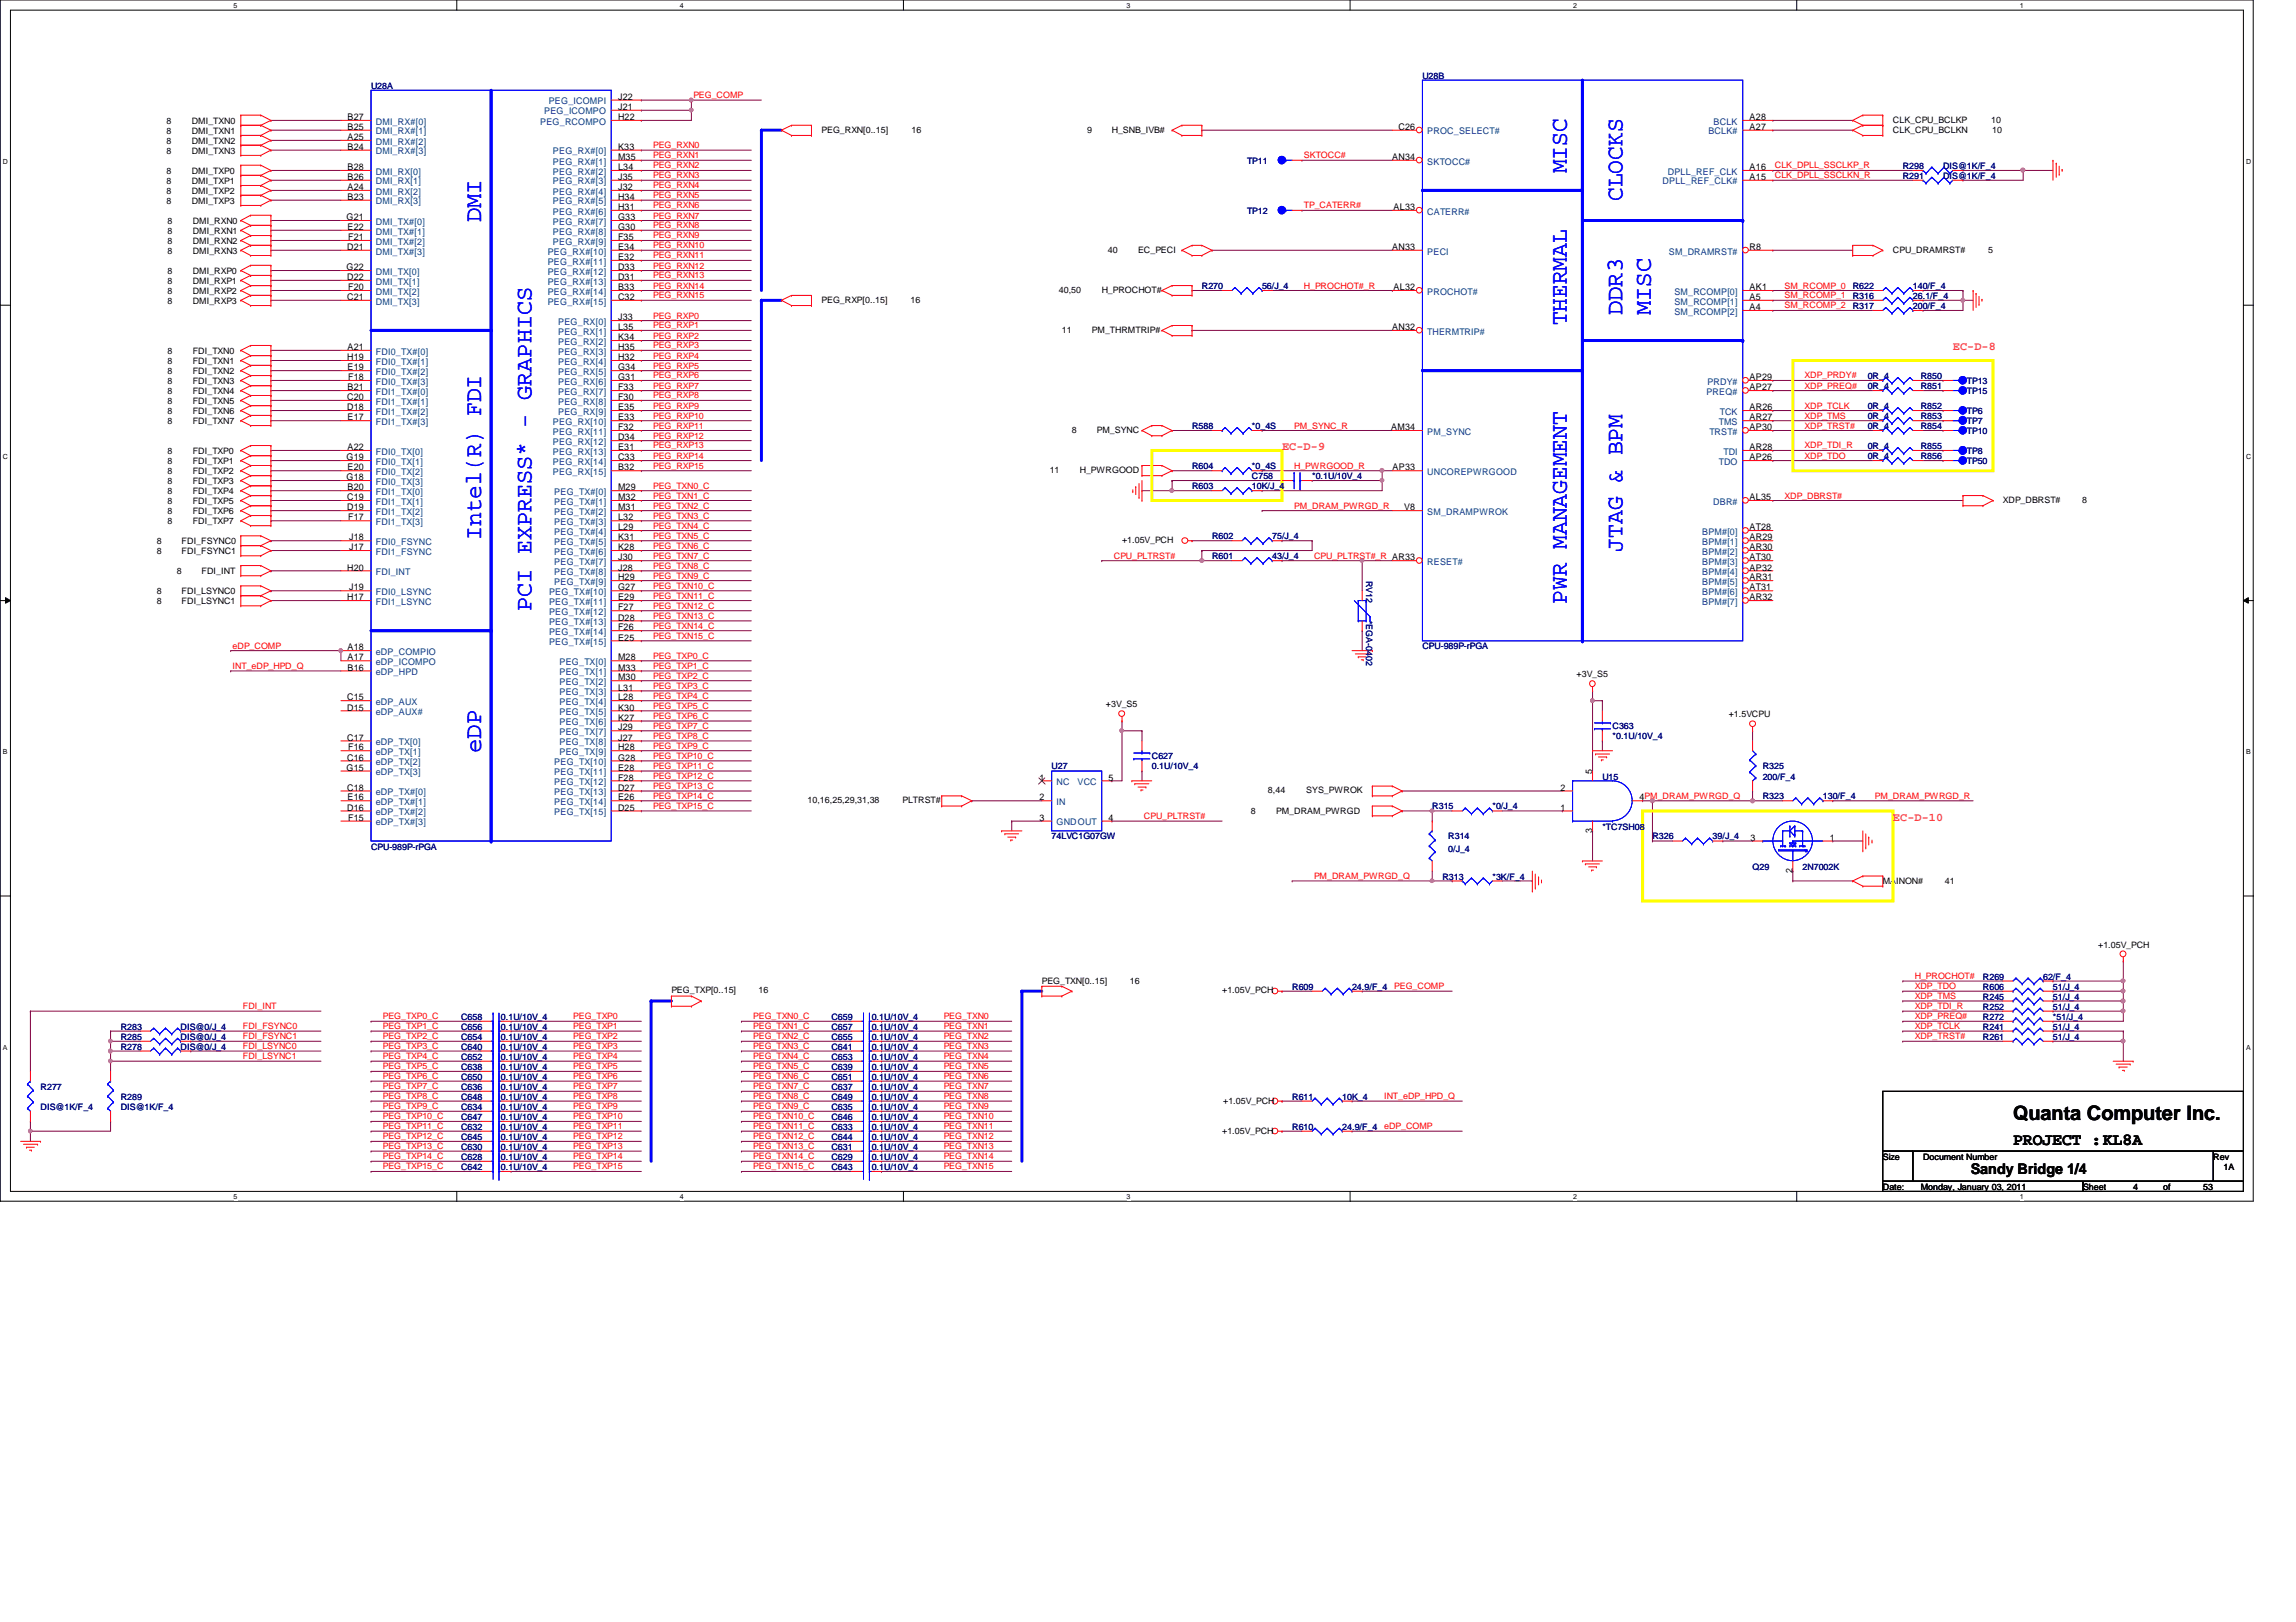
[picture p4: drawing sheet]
<svg xmlns="http://www.w3.org/2000/svg" width="297mm" height="210mm" viewBox="0 0 297 210" stroke-linecap="round" stroke-linejoin="round" font-family="sans-serif">
<defs><g id="words">
<g font-size="3.1" fill="#00f">
<text x="202.7" y="22.4" transform="rotate(-90 202.7 22.4)">MISC</text>
<text x="62.3" y="28.8" transform="rotate(-90 62.3 28.8)">DMI</text>
<text x="209.9" y="26" transform="rotate(-90 209.9 26)">CLOCKS</text>
<text x="209.9" y="40.8" transform="rotate(-90 209.9 40.8)">DDR3</text>
<text x="213.6" y="40.8" transform="rotate(-90 213.6 40.8)">MISC</text>
<text x="202.7" y="42.1" transform="rotate(-90 202.7 42.1)">THERMAL</text>
<text x="62.3" y="69.8" transform="rotate(-90 62.3 69.8)">Intel(R) FDI</text>
<text x="209.9" y="71.4" transform="rotate(-90 209.9 71.4)">JTAG &amp; BPM</text>
<text x="202.7" y="78.1" transform="rotate(-90 202.7 78.1)">PWR MANAGEMENT</text>
<text x="62.3" y="97.5" transform="rotate(-90 62.3 97.5)">eDP</text>
</g>
<text font-size="3" fill="#00f" x="68.7" y="79" transform="rotate(-90 68.7 79)">PCI EXPRESS* - GRAPHICS</text>
<text font-size="2.6" x="260.4" y="144.9">Quanta Computer Inc.</text>
<text font-size="2.2" x="260.4" y="148.2">PROJECT :KL8A</text>
<text font-size="1.9" x="255" y="151.9">Sandy Bridge 1/4</text>
<g font-size="1.5" fill="#ff0080">
<text x="252.6" y="45.3">EC-D-8</text>
<text x="165.9" y="58.3">EC-D-9</text>
<text x="244.9" y="106.2">EC-D-10</text>
</g>
<g font-size="1.2">
<text x="45" y="15.5">B27</text>
<text x="45" y="16.8">B25</text>
<text x="80" y="12.9">J22</text>
<text x="80" y="14.2">J21</text>
<text x="80" y="15.5">H22</text>
<text x="180.9" y="16.8">C26</text>
<text x="226.4" y="16.8">A27</text>
<text x="226.4" y="15.5">A28</text>
<text x="45" y="18.1">A25</text>
<text x="45" y="19.4">B24</text>
<text x="45" y="22">B28</text>
<text x="45" y="23.3">B26</text>
<text x="80" y="19.4">K33</text>
<text x="80" y="20.7">M35</text>
<text x="80" y="22">L34</text>
<text x="80" y="23.3">J35</text>
<text x="180.1" y="20.7">AN34</text>
<text x="226.4" y="23.3">A15</text>
<text x="226.4" y="22">A16</text>
<text x="44.8" y="28.5">G21</text>
<text x="45" y="24.6">A24</text>
<text x="45" y="25.9">B23</text>
<text x="45" y="29.8">E22</text>
<text x="80" y="24.6">J32</text>
<text x="80" y="25.9">H34</text>
<text x="80" y="27.2">H31</text>
<text x="80" y="28.5">G33</text>
<text x="80" y="29.8">G30</text>
<text x="180.3" y="27.2">AL33</text>
<text x="44.8" y="35">G22</text>
<text x="44.9" y="32.3">D21</text>
<text x="45" y="31.1">F21</text>
<text x="80" y="31.1">F35</text>
<text x="80" y="32.3">E34</text>
<text x="80" y="33.7">E32</text>
<text x="80" y="35">D33</text>
<text x="180.1" y="32.3">AN33</text>
<text x="226.4" y="32.3">R8</text>
<text x="44.9" y="36.2">D22</text>
<text x="44.9" y="38.8">C21</text>
<text x="45" y="37.5">F20</text>
<text x="80" y="36.2">D31</text>
<text x="80" y="37.5">B33</text>
<text x="80" y="38.8">C32</text>
<text x="80" y="41.4">J33</text>
<text x="180.3" y="37.5">AL32</text>
<text x="226.4" y="38.8">A5</text>
<text x="226.4" y="40.1">A4</text>
<text x="226.4" y="37.5">AK1</text>
<text x="44.9" y="46.6">H19</text>
<text x="45" y="45.3">A21</text>
<text x="45" y="47.9">E19</text>
<text x="80" y="42.7">L35</text>
<text x="80" y="44">K34</text>
<text x="80" y="45.3">H35</text>
<text x="80" y="46.6">H32</text>
<text x="80" y="47.9">G34</text>
<text x="180.1" y="42.7">AN32</text>
<text x="44.9" y="51.8">C20</text>
<text x="44.9" y="53.1">D18</text>
<text x="45" y="50.5">B21</text>
<text x="45" y="49.2">F18</text>
<text x="80" y="49.2">G31</text>
<text x="80" y="50.5">F33</text>
<text x="80" y="51.8">F30</text>
<text x="80" y="53.1">E35</text>
<text x="226.4" y="49.2">AP29</text>
<text x="226.4" y="50.5">AP27</text>
<text x="226.4" y="53.1">AR26</text>
<text x="44.8" y="59.6">G19</text>
<text x="45" y="54.4">E17</text>
<text x="45" y="58.3">A22</text>
<text x="80" y="54.4">E33</text>
<text x="80" y="55.7">F32</text>
<text x="80" y="57">D34</text>
<text x="80" y="58.3">E31</text>
<text x="80" y="59.6">C33</text>
<text x="180" y="55.7">AM34</text>
<text x="226.4" y="54.4">AR27</text>
<text x="226.4" y="55.7">AP30</text>
<text x="226.4" y="58.3">AR28</text>
<text x="226.4" y="59.6">AP26</text>
<text x="44.8" y="62.1">G18</text>
<text x="44.9" y="64.7">C19</text>
<text x="45" y="60.9">E20</text>
<text x="45" y="63.5">B20</text>
<text x="80" y="60.9">B32</text>
<text x="80" y="63.5">M29</text>
<text x="80" y="64.7">M32</text>
<text x="180.2" y="60.9">AP33</text>
<text x="226.4" y="64.7">AL35</text>
<text x="44.9" y="66">D19</text>
<text x="45" y="67.4">F17</text>
<text x="45.2" y="69.9">J18</text>
<text x="45.2" y="71.2">J17</text>
<text x="80" y="66">M31</text>
<text x="80" y="67.4">L32</text>
<text x="80" y="68.6">L29</text>
<text x="80" y="69.9">K31</text>
<text x="80" y="71.2">K28</text>
<text x="181.6" y="66">V8</text>
<text x="226.4" y="68.6">AT28</text>
<text x="226.4" y="69.9">AR29</text>
<text x="226.4" y="71.2">AR30</text>
<text x="44.9" y="73.8">H20</text>
<text x="44.9" y="77.7">H17</text>
<text x="45.2" y="76.4">J19</text>
<text x="80" y="72.5">J30</text>
<text x="80" y="73.8">J28</text>
<text x="80" y="75.1">H29</text>
<text x="80" y="76.4">G27</text>
<text x="80" y="77.7">E29</text>
<text x="226.4" y="72.5">AT30</text>
<text x="226.4" y="73.8">AP32</text>
<text x="226.4" y="75.1">AR31</text>
<text x="226.4" y="76.4">AT31</text>
<text x="226.4" y="77.7">AR32</text>
<text x="80" y="79">F27</text>
<text x="80" y="80.3">D28</text>
<text x="80" y="81.6">F26</text>
<text x="80" y="82.9">E25</text>
<text x="45" y="84.2">A18</text>
<text x="45" y="86.8">B16</text>
<text x="45" y="85.5">A17</text>
<text x="80" y="85.5">M28</text>
<text x="80" y="86.8">M33</text>
<text x="80" y="88.1">M30</text>
<text x="80" y="89.4">L31</text>
<text x="44.9" y="90.6">C15</text>
<text x="44.9" y="91.9">D15</text>
<text x="44.9" y="95.8">C17</text>
<text x="80" y="90.6">L28</text>
<text x="80" y="91.9">K30</text>
<text x="80" y="93.3">K27</text>
<text x="80" y="94.5">J29</text>
<text x="80" y="95.8">J27</text>
<text x="44.8" y="99.7">G15</text>
<text x="44.9" y="98.4">C16</text>
<text x="45" y="97.1">F16</text>
<text x="80" y="97.1">H28</text>
<text x="80" y="98.4">G28</text>
<text x="80" y="99.7">E28</text>
<text x="80" y="101">F28</text>
<text x="134.5" y="101">1</text>
<text x="143.4" y="101">5</text>
<text x="206" y="100.2" transform="rotate(-90 206 100.2)">5</text>
<text x="44.9" y="102.3">C18</text>
<text x="44.9" y="104.9">D16</text>
<text x="45" y="103.6">E16</text>
<text x="45" y="106.2">F15</text>
<text x="80" y="102.3">D27</text>
<text x="80" y="103.6">E26</text>
<text x="80" y="104.9">D25</text>
<text x="134.5" y="106.2">3</text>
<text x="134.5" y="103.6">2</text>
<text x="143.4" y="106.2">4</text>
<text x="201.9" y="102.3">2</text>
<text x="201.9" y="104.9">1</text>
<text x="206" y="107.8" transform="rotate(-90 206 107.8)">3</text>
<text x="212.1" y="103.6">4PM_DRAM_PWRGD_Q</text>
<text x="226.5" y="108.8">3</text>
<text x="231.9" y="112.9" transform="rotate(-90 231.9 112.9)">2</text>
<text x="236.7" y="108.8">1</text>
</g>
<g font-size="1.2" fill="#004080">
<text x="48.6" y="16.1">DMI_RX#[0]</text>
<text x="48.6" y="17.4">DMI_RX#[1]</text>
<text x="69.9" y="16.1">PEG_RCOMPO</text>
<text x="70.4" y="14.8">PEG_ICOMPO</text>
<text x="71" y="13.5">PEG_ICOMPI</text>
<text x="184.7" y="17.4">PROC_SELECT#</text>
<text x="221" y="17.4">BCLK#</text>
<text x="221.7" y="16.1">BCLK</text>
<text x="48.6" y="18.7">DMI_RX#[2]</text>
<text x="48.6" y="20">DMI_RX#[3]</text>
<text x="48.6" y="22.6">DMI_RX[0]</text>
<text x="48.6" y="23.9">DMI_RX[1]</text>
<text x="71.5" y="20">PEG_RX#[0]</text>
<text x="71.5" y="21.3">PEG_RX#[1]</text>
<text x="71.5" y="22.6">PEG_RX#[2]</text>
<text x="71.5" y="23.9">PEG_RX#[3]</text>
<text x="184.7" y="21.3">SKTOCC#</text>
<text x="215.1" y="23.9">DPLL_REF_CLK#</text>
<text x="215.8" y="22.6">DPLL_REF_CLK</text>
<text x="48.6" y="25.2">DMI_RX[2]</text>
<text x="48.6" y="26.5">DMI_RX[3]</text>
<text x="48.6" y="29.1">DMI_TX#[0]</text>
<text x="71.5" y="25.2">PEG_RX#[4]</text>
<text x="71.5" y="26.5">PEG_RX#[5]</text>
<text x="71.5" y="27.8">PEG_RX#[6]</text>
<text x="71.5" y="29.1">PEG_RX#[7]</text>
<text x="184.7" y="27.8">CATERR#</text>
<text x="48.6" y="30.4">DMI_TX#[1]</text>
<text x="48.6" y="31.7">DMI_TX#[2]</text>
<text x="48.6" y="32.9">DMI_TX#[3]</text>
<text x="48.6" y="35.6">DMI_TX[0]</text>
<text x="70.9" y="32.9">PEG_RX#[10]</text>
<text x="70.9" y="34.2">PEG_RX#[11]</text>
<text x="70.9" y="35.6">PEG_RX#[12]</text>
<text x="71.5" y="30.4">PEG_RX#[8]</text>
<text x="71.5" y="31.7">PEG_RX#[9]</text>
<text x="184.7" y="32.9">PECI</text>
<text x="215.9" y="32.9">SM_DRAMRST#</text>
<text x="48.6" y="36.8">DMI_TX[1]</text>
<text x="48.6" y="39.4">DMI_TX[3]</text>
<text x="48.6" y="38.1">DMI_TX[2]</text>
<text x="70.9" y="36.8">PEG_RX#[13]</text>
<text x="70.9" y="38.1">PEG_RX#[14]</text>
<text x="70.9" y="39.4">PEG_RX#[15]</text>
<text x="184.7" y="38.1">PROCHOT#</text>
<text x="216.6" y="39.4">SM_RCOMP[1]</text>
<text x="216.6" y="40.7">SM_RCOMP[2]</text>
<text x="216.6" y="38.1">SM_RCOMP[0]</text>
<text x="48.6" y="45.9">FDI0_TX#[0]</text>
<text x="48.6" y="47.2">FDI0_TX#[1]</text>
<text x="72.2" y="42">PEG_RX[0]</text>
<text x="72.2" y="43.3">PEG_RX[1]</text>
<text x="72.2" y="44.6">PEG_RX[2]</text>
<text x="72.2" y="45.9">PEG_RX[3]</text>
<text x="72.2" y="47.2">PEG_RX[4]</text>
<text x="184.7" y="43.3">THERMTRIP#</text>
<text x="48.6" y="48.5">FDI0_TX#[2]</text>
<text x="48.6" y="49.8">FDI0_TX#[3]</text>
<text x="48.6" y="51.1">FDI1_TX#[0]</text>
<text x="48.6" y="52.4">FDI1_TX#[1]</text>
<text x="48.6" y="53.7">FDI1_TX#[2]</text>
<text x="72.2" y="48.5">PEG_RX[5]</text>
<text x="72.2" y="49.8">PEG_RX[6]</text>
<text x="72.2" y="51.1">PEG_RX[7]</text>
<text x="72.2" y="52.4">PEG_RX[8]</text>
<text x="72.2" y="53.7">PEG_RX[9]</text>
<text x="220.8" y="51.1">PREQ#</text>
<text x="220.9" y="49.8">PRDY#</text>
<text x="222.5" y="53.7">TCK</text>
<text x="48.6" y="55">FDI1_TX#[3]</text>
<text x="48.6" y="58.8">FDI0_TX[0]</text>
<text x="71.5" y="55">PEG_RX[10]</text>
<text x="71.5" y="56.3">PEG_RX[11]</text>
<text x="71.5" y="57.6">PEG_RX[12]</text>
<text x="71.5" y="58.8">PEG_RX[13]</text>
<text x="184.7" y="56.3">PM_SYNC</text>
<text x="221.1" y="56.3">TRST#</text>
<text x="222.4" y="55">TMS</text>
<text x="223" y="58.8">TDI</text>
<text x="48.6" y="60.2">FDI0_TX[1]</text>
<text x="48.6" y="61.5">FDI0_TX[2]</text>
<text x="48.6" y="62.7">FDI0_TX[3]</text>
<text x="48.6" y="64.1">FDI1_TX[0]</text>
<text x="48.6" y="65.3">FDI1_TX[1]</text>
<text x="71.5" y="60.2">PEG_RX[14]</text>
<text x="71.5" y="61.5">PEG_RX[15]</text>
<text x="71.7" y="64.1">PEG_TX#[0]</text>
<text x="71.7" y="65.3">PEG_TX#[1]</text>
<text x="184.7" y="61.5">UNCOREPWRGOOD</text>
<text x="221.7" y="65.3">DBR#</text>
<text x="222.4" y="60.2">TDO</text>
<text x="48.6" y="66.6">FDI1_TX[2]</text>
<text x="48.6" y="67.9">FDI1_TX[3]</text>
<text x="48.6" y="70.5">FDI0_FSYNC</text>
<text x="48.6" y="71.8">FDI1_FSYNC</text>
<text x="71.7" y="66.6">PEG_TX#[2]</text>
<text x="71.7" y="67.9">PEG_TX#[3]</text>
<text x="71.7" y="69.2">PEG_TX#[4]</text>
<text x="71.7" y="70.5">PEG_TX#[5]</text>
<text x="71.7" y="71.8">PEG_TX#[6]</text>
<text x="184.7" y="66.6">SM_DRAMPWROK</text>
<text x="220.2" y="69.2">BPM#[0]</text>
<text x="220.2" y="70.5">BPM#[1]</text>
<text x="220.2" y="71.8">BPM#[2]</text>
<text x="48.6" y="74.4">FDI_INT</text>
<text x="48.6" y="77">FDI0_LSYNC</text>
<text x="71" y="77">PEG_TX#[10]</text>
<text x="71.7" y="73.1">PEG_TX#[7]</text>
<text x="71.7" y="74.4">PEG_TX#[8]</text>
<text x="71.7" y="75.7">PEG_TX#[9]</text>
<text x="184.7" y="73.1">RESET#</text>
<text x="220.2" y="73.1">BPM#[3]</text>
<text x="220.2" y="74.4">BPM#[4]</text>
<text x="220.2" y="75.7">BPM#[5]</text>
<text x="220.2" y="77">BPM#[6]</text>
<text x="48.6" y="78.3">FDI1_LSYNC</text>
<text x="71" y="78.3">PEG_TX#[11]</text>
<text x="71" y="79.6">PEG_TX#[12]</text>
<text x="71" y="80.9">PEG_TX#[13]</text>
<text x="71" y="82.2">PEG_TX#[14]</text>
<text x="71" y="83.5">PEG_TX#[15]</text>
<text x="220.2" y="78.3">BPM#[7]</text>
<text x="48.6" y="84.8">eDP_COMPIO</text>
<text x="48.6" y="87.4">eDP_HPD</text>
<text x="48.6" y="86.1">eDP_ICOMPO</text>
<text x="72.4" y="86.1">PEG_TX[0]</text>
<text x="72.4" y="87.4">PEG_TX[1]</text>
<text x="72.4" y="88.6">PEG_TX[2]</text>
<text x="72.4" y="90">PEG_TX[3]</text>
<text x="48.6" y="91.2">eDP_AUX</text>
<text x="48.6" y="92.5">eDP_AUX#</text>
<text x="72.4" y="91.2">PEG_TX[4]</text>
<text x="72.4" y="92.5">PEG_TX[5]</text>
<text x="72.4" y="93.9">PEG_TX[6]</text>
<text x="72.4" y="95.1">PEG_TX[7]</text>
<text x="48.6" y="96.4">eDP_TX[0]</text>
<text x="48.6" y="97.7">eDP_TX[1]</text>
<text x="48.6" y="99">eDP_TX[2]</text>
<text x="48.6" y="100.3">eDP_TX[3]</text>
<text x="71.7" y="99">PEG_TX[10]</text>
<text x="71.7" y="100.3">PEG_TX[11]</text>
<text x="71.7" y="101.6">PEG_TX[12]</text>
<text x="72.4" y="96.4">PEG_TX[8]</text>
<text x="72.4" y="97.7">PEG_TX[9]</text>
<text x="136.7" y="101.6">NC</text>
<text x="139.4" y="101.6">VCC</text>
<text x="48.6" y="102.9">eDP_TX#[0]</text>
<text x="48.6" y="104.2">eDP_TX#[1]</text>
<text x="48.6" y="105.5">eDP_TX#[2]</text>
<text x="48.6" y="106.8">eDP_TX#[3]</text>
<text x="71.7" y="102.9">PEG_TX[13]</text>
<text x="71.7" y="104.2">PEG_TX[14]</text>
<text x="71.7" y="105.5">PEG_TX[15]</text>
<text x="136.7" y="106.8">GNDOUT</text>
<text x="136.7" y="104.2">IN</text>
</g>
<g font-size="1.1" fill="#000080">
<text x="48" y="11.5">U28A</text>
<text x="184" y="10.2">U28B</text>
<text x="161.3" y="21.2">TP11</text>
<text x="246.2" y="21.8">R298</text>
<text x="246.2" y="23.2">R291</text>
<text x="251.4" y="21.8">DIS@1K/F_4</text>
<text x="251.4" y="23.2">DIS@1K/F_4</text>
<text x="161.3" y="27.7">TP12</text>
<text x="155.5" y="37.4">R270</text>
<text x="163.3" y="37.4">56/J_4</text>
<text x="239.7" y="38.7">R316</text>
<text x="239.7" y="37.4">R622</text>
<text x="239.7" y="40">R317</text>
<text x="247.5" y="38.7">26.1/F_4</text>
<text x="247.5" y="37.4">140/F_4</text>
<text x="247.5" y="40">200/F_4</text>
<text x="241.6" y="50.3">0R_4</text>
<text x="241.6" y="49.1">0R_4</text>
<text x="241.6" y="52.9">0R_4</text>
<text x="248.5" y="50.3">R851</text>
<text x="248.5" y="49.1">R850</text>
<text x="248.5" y="52.9">R852</text>
<text x="254.5" y="49.7">TP13</text>
<text x="254.5" y="53.6">TP6</text>
<text x="254.5" y="51">TP15</text>
<text x="154.2" y="55.5">R588</text>
<text x="162" y="55.5">*0_4S</text>
<text x="241.6" y="59.4">0R_4</text>
<text x="241.6" y="54.2">0R_4</text>
<text x="241.6" y="55.5">0R_4</text>
<text x="241.6" y="58.1">0R_4</text>
<text x="248.5" y="59.4">R856</text>
<text x="248.5" y="54.2">R853</text>
<text x="248.5" y="55.5">R854</text>
<text x="248.5" y="58.1">R855</text>
<text x="254.5" y="58.8">TP8</text>
<text x="254.5" y="56.2">TP10</text>
<text x="254.5" y="54.9">TP7</text>
<text x="154.2" y="63.3">R603</text>
<text x="154.2" y="60.7">R604</text>
<text x="162" y="63.3">10K/J_4</text>
<text x="162" y="60.7">*0_4S</text>
<text x="162" y="62">C758</text>
<text x="169.8" y="62">*0.1U/10V_4</text>
<text x="254.5" y="60.1">TP50</text>
<text x="156.8" y="69.8">R602</text>
<text x="164.6" y="69.8">75/J_4</text>
<text x="156.8" y="72.3">R601</text>
<text x="164.6" y="72.3">43/J_4</text>
<text x="176.7" y="75.1" transform="rotate(90 176.7 75.1)">RV12</text>
<text x="176.7" y="80.3" transform="rotate(90 176.7 80.3)">*EGA-0402</text>
<text x="184" y="84">CPU-989P-rPGA</text>
<text x="208.6" y="94.4">C363</text>
<text x="208.6" y="95.7">*0.1U/10V_4</text>
<text x="136.1" y="99.6">U27</text>
<text x="149" y="98.3">C627</text>
<text x="149" y="99.6">0.1U/10V_4</text>
<text x="207.3" y="100.9">U15</text>
<text x="228" y="99.6">R325</text>
<text x="228" y="100.9">200/F_4</text>
<text x="185.3" y="104.7">R315</text>
<text x="193.1" y="104.7">*0/J_4</text>
<text x="207.3" y="107.4">*TC7SH08</text>
<text x="228" y="103.5">R323</text>
<text x="235.8" y="103.5">130/F_4</text>
<text x="48" y="109.9">CPU-989P-rPGA</text>
<text x="136.1" y="108.6">74LVC1G07GW</text>
<text x="186.6" y="113.8">R313</text>
<text x="187.4" y="108.6">R314</text>
<text x="187.4" y="110.2">0/J_4</text>
<text x="193.1" y="113.8">*3K/F_4</text>
<text x="213.8" y="108.6">R326</text>
<text x="221.6" y="108.6">39/J_4</text>
<text x="226.7" y="112.5">Q29</text>
<text x="233.2" y="112.5">2N7002K</text>
<text x="59.6" y="132">C658</text>
<text x="64.8" y="132">0.1U/10V_4</text>
<text x="107.6" y="132">C659</text>
<text x="112.8" y="132">0.1U/10V_4</text>
<text x="167.2" y="128.1">R609</text>
<text x="174.9" y="128.1">24.9/F_4</text>
<text x="256.5" y="129.4">R245</text>
<text x="256.5" y="132">R272</text>
<text x="256.5" y="126.8">R269</text>
<text x="256.5" y="128.1">R606</text>
<text x="256.5" y="130.6">R252</text>
<text x="264.3" y="126.8">62/F_4</text>
<text x="265.6" y="129.4">51/J_4</text>
<text x="265.6" y="132">*51/J_4</text>
<text x="265.6" y="128.1">51/J_4</text>
<text x="265.6" y="130.6">51/J_4</text>
<text x="15.6" y="135.8">R278</text>
<text x="15.6" y="134.5">R285</text>
<text x="15.6" y="133.3">R283</text>
<text x="23.4" y="135.8">DIS@0/J_4</text>
<text x="23.4" y="134.5">DIS@0/J_4</text>
<text x="23.4" y="133.3">DIS@0/J_4</text>
<text x="59.6" y="133.3">C656</text>
<text x="59.6" y="134.5">C654</text>
<text x="59.6" y="135.8">C640</text>
<text x="59.6" y="137.1">C652</text>
<text x="64.8" y="133.3">0.1U/10V_4</text>
<text x="64.8" y="134.5">0.1U/10V_4</text>
<text x="64.8" y="135.8">0.1U/10V_4</text>
<text x="64.8" y="137.1">0.1U/10V_4</text>
<text x="107.6" y="137.1">C653</text>
<text x="107.6" y="133.3">C657</text>
<text x="107.6" y="134.5">C655</text>
<text x="107.6" y="135.8">C641</text>
<text x="112.8" y="137.1">0.1U/10V_4</text>
<text x="112.8" y="133.3">0.1U/10V_4</text>
<text x="112.8" y="134.5">0.1U/10V_4</text>
<text x="112.8" y="135.8">0.1U/10V_4</text>
<text x="256.5" y="134.5">R261</text>
<text x="256.5" y="133.3">R241</text>
<text x="265.6" y="134.5">51/J_4</text>
<text x="265.6" y="133.3">51/J_4</text>
<text x="5.2" y="141">R277</text>
<text x="5.2" y="143.6">DIS@1K/F_4</text>
<text x="15.6" y="142.3">R289</text>
<text x="15.6" y="143.6">DIS@1K/F_4</text>
<text x="59.6" y="142.3">C648</text>
<text x="59.6" y="141">C636</text>
<text x="59.6" y="139.7">C650</text>
<text x="59.6" y="138.4">C638</text>
<text x="59.6" y="143.6">C634</text>
<text x="64.8" y="142.3">0.1U/10V_4</text>
<text x="64.8" y="141">0.1U/10V_4</text>
<text x="64.8" y="139.7">0.1U/10V_4</text>
<text x="64.8" y="138.4">0.1U/10V_4</text>
<text x="64.8" y="143.6">0.1U/10V_4</text>
<text x="107.6" y="138.4">C639</text>
<text x="107.6" y="143.6">C635</text>
<text x="107.6" y="141">C637</text>
<text x="107.6" y="142.3">C649</text>
<text x="107.6" y="139.7">C651</text>
<text x="112.8" y="138.4">0.1U/10V_4</text>
<text x="112.8" y="143.6">0.1U/10V_4</text>
<text x="112.8" y="141">0.1U/10V_4</text>
<text x="112.8" y="142.3">0.1U/10V_4</text>
<text x="112.8" y="139.7">0.1U/10V_4</text>
<text x="167.2" y="142.3">R611</text>
<text x="173.6" y="142.3">10K_4</text>
<text x="59.6" y="146.2">C632</text>
<text x="59.6" y="147.5">C645</text>
<text x="59.6" y="148.8">C630</text>
<text x="59.6" y="144.9">C647</text>
<text x="64.8" y="146.2">0.1U/10V_4</text>
<text x="64.8" y="147.5">0.1U/10V_4</text>
<text x="64.8" y="148.8">0.1U/10V_4</text>
<text x="64.8" y="144.9">0.1U/10V_4</text>
<text x="107.6" y="147.5">C644</text>
<text x="107.6" y="144.9">C646</text>
<text x="107.6" y="146.2">C633</text>
<text x="107.6" y="148.8">C631</text>
<text x="112.8" y="147.5">0.1U/10V_4</text>
<text x="112.8" y="144.9">0.1U/10V_4</text>
<text x="112.8" y="146.2">0.1U/10V_4</text>
<text x="112.8" y="148.8">0.1U/10V_4</text>
<text x="167.2" y="146.2">R610</text>
<text x="173.6" y="146.2">24.9/F_4</text>
<text x="59.6" y="150.1">C628</text>
<text x="59.6" y="151.4">C642</text>
<text x="64.8" y="150.1">0.1U/10V_4</text>
<text x="64.8" y="151.4">0.1U/10V_4</text>
<text x="107.6" y="151.4">C643</text>
<text x="107.6" y="150.1">C629</text>
<text x="112.8" y="151.4">0.1U/10V_4</text>
<text x="112.8" y="150.1">0.1U/10V_4</text>
</g>
<g font-size="1.1">
<text x="21.5" y="16">8</text>
<text x="21.5" y="17.3">8</text>
<text x="24.8" y="16">DMI_TXN0</text>
<text x="24.8" y="17.3">DMI_TXN1</text>
<text x="106.3" y="17.2">PEG_RXN[0..15]</text>
<text x="117.9" y="17.2">16</text>
<text x="140.6" y="17.2">9</text>
<text x="143.8" y="17.2">H_SNB_IVB#</text>
<text x="244.9" y="17.2">CLK_CPU_BCLKN</text>
<text x="244.9" y="15.9">CLK_CPU_BCLKP</text>
<text x="257.6" y="15.9">10</text>
<text x="257.7" y="17.2">10</text>
<text x="21.5" y="18.6">8</text>
<text x="21.5" y="19.9">8</text>
<text x="21.5" y="22.5">8</text>
<text x="21.5" y="23.8">8</text>
<text x="24.8" y="18.6">DMI_TXN2</text>
<text x="24.8" y="19.9">DMI_TXN3</text>
<text x="24.8" y="22.5">DMI_TXP0</text>
<text x="24.8" y="23.8">DMI_TXP1</text>
<text x="21.5" y="25.1">8</text>
<text x="21.5" y="26.4">8</text>
<text x="21.7" y="29">8</text>
<text x="24.8" y="25.1">DMI_TXP2</text>
<text x="24.8" y="26.4">DMI_TXP3</text>
<text x="24.9" y="29">DMI_RXN0</text>
<text x="21.7" y="30.3">8</text>
<text x="21.7" y="31.6">8</text>
<text x="21.7" y="32.9">8</text>
<text x="21.7" y="35.4">8</text>
<text x="24.9" y="30.3">DMI_RXN1</text>
<text x="24.9" y="31.6">DMI_RXN2</text>
<text x="24.9" y="32.9">DMI_RXN3</text>
<text x="24.9" y="35.4">DMI_RXP0</text>
<text x="143.3" y="32.7">40</text>
<text x="147.2" y="32.7">EC_PECI</text>
<text x="244.9" y="32.7">CPU_DRAMRST#</text>
<text x="257.2" y="32.7">5</text>
<text x="21.7" y="36.7">8</text>
<text x="21.7" y="38.1">8</text>
<text x="21.7" y="39.3">8</text>
<text x="24.9" y="36.7">DMI_RXP1</text>
<text x="24.9" y="38.1">DMI_RXP2</text>
<text x="24.9" y="39.3">DMI_RXP3</text>
<text x="106.3" y="39.2">PEG_RXP[0..15]</text>
<text x="117.8" y="39.2">16</text>
<text x="137" y="37.9">40,50</text>
<text x="142.5" y="37.9">H_PROCHOT#</text>
<text x="21.7" y="45.8">8</text>
<text x="21.7" y="47.1">8</text>
<text x="24.9" y="45.8">FDI_TXN0</text>
<text x="24.9" y="47.1">FDI_TXN1</text>
<text x="137.4" y="43.1">11</text>
<text x="141.3" y="43.1">PM_THRMTRIP#</text>
<text x="21.7" y="49.7">8</text>
<text x="21.7" y="48.4">8</text>
<text x="21.7" y="52.3">8</text>
<text x="21.7" y="53.6">8</text>
<text x="21.7" y="51">8</text>
<text x="24.9" y="49.7">FDI_TXN3</text>
<text x="24.9" y="48.4">FDI_TXN2</text>
<text x="24.9" y="52.3">FDI_TXN5</text>
<text x="24.9" y="53.6">FDI_TXN6</text>
<text x="24.9" y="51">FDI_TXN4</text>
<text x="21.7" y="54.9">8</text>
<text x="21.7" y="58.8">8</text>
<text x="24.9" y="54.9">FDI_TXN7</text>
<text x="24.9" y="58.8">FDI_TXP0</text>
<text x="138.7" y="56">8</text>
<text x="141.9" y="56">PM_SYNC</text>
<text x="21.7" y="60.1">8</text>
<text x="21.7" y="65.2">8</text>
<text x="21.7" y="64">8</text>
<text x="21.7" y="62.7">8</text>
<text x="21.7" y="61.3">8</text>
<text x="24.9" y="60.1">FDI_TXP1</text>
<text x="24.9" y="65.2">FDI_TXP5</text>
<text x="24.9" y="64">FDI_TXP4</text>
<text x="24.9" y="62.7">FDI_TXP3</text>
<text x="24.9" y="61.3">FDI_TXP2</text>
<text x="135.8" y="61.2">11</text>
<text x="139.7" y="61.2">H_PWRGOOD</text>
<text x="259.1" y="65.1">XDP_DBRST#</text>
<text x="269.4" y="65.1">8</text>
<text x="20.3" y="70.4">8</text>
<text x="20.3" y="71.7">8</text>
<text x="21.7" y="67.8">8</text>
<text x="21.7" y="66.5">8</text>
<text x="23.5" y="70.4">FDI_FSYNC0</text>
<text x="23.5" y="71.7">FDI_FSYNC1</text>
<text x="24.9" y="67.8">FDI_TXP7</text>
<text x="24.9" y="66.5">FDI_TXP6</text>
<text x="145.2" y="70.3">+1.05V_PCH</text>
<text x="20.3" y="76.9">8</text>
<text x="22.9" y="74.3">8</text>
<text x="23.5" y="76.9">FDI_LSYNC0</text>
<text x="26.1" y="74.3">FDI_INT</text>
<text x="20.3" y="78.2">8</text>
<text x="23.5" y="78.2">FDI_LSYNC1</text>
<text x="204" y="87.6">+3V_S5</text>
<text x="143.1" y="91.5">+3V_S5</text>
<text x="223.6" y="92.8">+1.5VCPU</text>
<text x="104.5" y="104">10,16,25,29,31,38</text>
<text x="116.8" y="104">PLTRST#</text>
<text x="161.8" y="105.3">8</text>
<text x="164" y="102.7">8,44</text>
<text x="165.1" y="105.3">PM_DRAM_PWRGD</text>
<text x="169" y="102.7">SYS_PWROK</text>
<text x="243.6" y="114.3">MAINON#</text>
<text x="251.6" y="114.3">41</text>
<text x="271.4" y="122.6">+1.05V_PCH</text>
<text x="86.9" y="128.6">PEG_TXP[0..15]</text>
<text x="98.1" y="128.6">16</text>
<text x="134.8" y="127.3">PEG_TXN[0..15]</text>
<text x="146.2" y="127.3">16</text>
<text x="158.1" y="128.6">+1.05V_PCH</text>
<text x="158.2" y="142.8">+1.05V_PCH</text>
<text x="158.1" y="146.7">+1.05V_PCH</text>
<text x="243.6" y="150.1">Size</text>
<text x="243.6" y="154">Date:</text>
<text x="248.5" y="154">Monday, January 03, 2011</text>
<text x="248.8" y="150.1">Document Number</text>
<text x="269.5" y="154">Sheet</text>
<text x="276" y="154">4</text>
<text x="279.9" y="154">of</text>
<text x="285" y="154">53</text>
<text x="286.3" y="150.1">Rev</text>
<text x="287.7" y="151.4">1A</text>
</g>
<g font-size="1.1" fill="#f00">
<text x="89.7" y="12.7">PEG_COMP</text>
<text x="84.5" y="20.5">PEG_RXN1</text>
<text x="84.5" y="21.8">PEG_RXN2</text>
<text x="84.5" y="23.1">PEG_RXN3</text>
<text x="84.5" y="19.2">PEG_RXN0</text>
<text x="168.7" y="20.5">SKTOCC#</text>
<text x="229.6" y="21.8">CLK_DPLL_SSCLKP_R</text>
<text x="229.6" y="23.1">CLK_DPLL_SSCLKN_R</text>
<text x="84.5" y="24.4">PEG_RXN4</text>
<text x="84.5" y="25.7">PEG_RXN5</text>
<text x="84.5" y="27">PEG_RXN6</text>
<text x="84.5" y="28.3">PEG_RXN7</text>
<text x="84.5" y="29.5">PEG_RXN8</text>
<text x="168.7" y="27">TP_CATERR#</text>
<text x="84.5" y="34.8">PEG_RXN12</text>
<text x="84.5" y="30.9">PEG_RXN9</text>
<text x="84.5" y="32.1">PEG_RXN10</text>
<text x="84.5" y="33.4">PEG_RXN11</text>
<text x="84.5" y="36">PEG_RXN13</text>
<text x="84.5" y="37.3">PEG_RXN14</text>
<text x="84.5" y="38.6">PEG_RXN15</text>
<text x="84.5" y="41.2">PEG_RXP0</text>
<text x="168.7" y="37.3">H_PROCHOT#_R</text>
<text x="230.9" y="37.3">SM_RCOMP_0</text>
<text x="230.9" y="39.9">SM_RCOMP_2</text>
<text x="230.9" y="38.6">SM_RCOMP_1</text>
<text x="84.5" y="42.5">PEG_RXP1</text>
<text x="84.5" y="43.8">PEG_RXP2</text>
<text x="84.5" y="45.1">PEG_RXP3</text>
<text x="84.5" y="46.4">PEG_RXP4</text>
<text x="84.5" y="47.7">PEG_RXP5</text>
<text x="84.5" y="49">PEG_RXP6</text>
<text x="84.5" y="50.3">PEG_RXP7</text>
<text x="84.5" y="51.6">PEG_RXP8</text>
<text x="84.5" y="52.9">PEG_RXP9</text>
<text x="233.5" y="52.9">XDP_TCLK</text>
<text x="233.5" y="50.3">XDP_PREQ#</text>
<text x="233.5" y="49">XDP_PRDY#</text>
<text x="84.5" y="56.8">PEG_RXP12</text>
<text x="84.5" y="58">PEG_RXP13</text>
<text x="84.5" y="59.4">PEG_RXP14</text>
<text x="84.5" y="54.2">PEG_RXP10</text>
<text x="84.5" y="55.5">PEG_RXP11</text>
<text x="167.4" y="55.5">PM_SYNC_R</text>
<text x="233.5" y="54.2">XDP_TMS</text>
<text x="233.5" y="59.4">XDP_TDO</text>
<text x="233.5" y="58">XDP_TDI_R</text>
<text x="233.5" y="55.5">XDP_TRST#</text>
<text x="84.5" y="64.5">PEG_TXN1_C</text>
<text x="84.5" y="65.8">PEG_TXN2_C</text>
<text x="84.5" y="60.7">PEG_RXP15</text>
<text x="84.5" y="63.2">PEG_TXN0_C</text>
<text x="167.4" y="65.8">PM_DRAM_PWRGD_R</text>
<text x="167.4" y="60.7">H_PWRGOOD_R</text>
<text x="230.9" y="64.5">XDP_DBRST#</text>
<text x="84.5" y="67.1">PEG_TXN3_C</text>
<text x="84.5" y="68.4">PEG_TXN4_C</text>
<text x="84.5" y="69.7">PEG_TXN5_C</text>
<text x="84.5" y="71">PEG_TXN6_C</text>
<text x="84.5" y="72.3">PEG_TXN7_C</text>
<text x="84.5" y="73.6">PEG_TXN8_C</text>
<text x="84.5" y="74.9">PEG_TXN9_C</text>
<text x="84.5" y="76.2">PEG_TXN10_C</text>
<text x="84.5" y="77.5">PEG_TXN11_C</text>
<text x="144.1" y="72.3">CPU_PLTRST#</text>
<text x="170" y="72.3">CPU_PLTRST#_R AR33</text>
<text x="30.1" y="83.9">eDP_COMP</text>
<text x="84.5" y="78.8">PEG_TXN12_C</text>
<text x="84.5" y="80.1">PEG_TXN13_C</text>
<text x="84.5" y="81.4">PEG_TXN14_C</text>
<text x="84.5" y="82.7">PEG_TXN15_C</text>
<text x="30.1" y="86.6">INT_eDP_HPD_Q</text>
<text x="84.5" y="86.6">PEG_TXP1_C</text>
<text x="84.5" y="87.8">PEG_TXP2_C</text>
<text x="84.5" y="89.2">PEG_TXP3_C</text>
<text x="84.5" y="85.3">PEG_TXP0_C</text>
<text x="84.5" y="90.4">PEG_TXP4_C</text>
<text x="84.5" y="91.7">PEG_TXP5_C</text>
<text x="84.5" y="93">PEG_TXP6_C</text>
<text x="84.5" y="94.3">PEG_TXP7_C</text>
<text x="84.5" y="95.6">PEG_TXP8_C</text>
<text x="84.5" y="96.9">PEG_TXP9_C</text>
<text x="84.5" y="98.2">PEG_TXP10_C</text>
<text x="84.5" y="99.5">PEG_TXP11_C</text>
<text x="84.5" y="100.8">PEG_TXP12_C</text>
<text x="84.5" y="102.1">PEG_TXP13_C</text>
<text x="84.5" y="103.4">PEG_TXP14_C</text>
<text x="84.5" y="104.7">PEG_TXP15_C</text>
<text x="148" y="106">CPU_PLTRST#</text>
<text x="242.6" y="103.4">PM_DRAM_PWRGD_R</text>
<text x="170" y="113.7">PM_DRAM_PWRGD_Q</text>
<text x="31.4" y="130.6">FDI_INT</text>
<text x="49.5" y="131.9">PEG_TXP0_C</text>
<text x="74.2" y="131.9">PEG_TXP0</text>
<text x="97.4" y="131.9">PEG_TXN0_C</text>
<text x="122.1" y="131.9">PEG_TXN0</text>
<text x="180.4" y="128">PEG_COMP</text>
<text x="247.7" y="130.6">XDP_TDI_R</text>
<text x="247.7" y="131.9">XDP_PREQ#</text>
<text x="247.7" y="129.3">XDP_TMS</text>
<text x="247.7" y="126.7">H_PROCHOT#</text>
<text x="247.7" y="128">XDP_TDO</text>
<text x="31.4" y="133.2">FDI_FSYNC0</text>
<text x="31.4" y="134.5">FDI_FSYNC1</text>
<text x="31.4" y="135.8">FDI_LSYNC0</text>
<text x="31.4" y="137.1">FDI_LSYNC1</text>
<text x="49.5" y="133.2">PEG_TXP1_C</text>
<text x="49.5" y="134.5">PEG_TXP2_C</text>
<text x="49.5" y="135.8">PEG_TXP3_C</text>
<text x="49.5" y="137.1">PEG_TXP4_C</text>
<text x="74.2" y="135.8">PEG_TXP3</text>
<text x="74.2" y="137.1">PEG_TXP4</text>
<text x="74.2" y="133.2">PEG_TXP1</text>
<text x="74.2" y="134.5">PEG_TXP2</text>
<text x="97.4" y="133.2">PEG_TXN1_C</text>
<text x="97.4" y="134.5">PEG_TXN2_C</text>
<text x="97.4" y="135.8">PEG_TXN3_C</text>
<text x="97.4" y="137.1">PEG_TXN4_C</text>
<text x="122.1" y="133.2">PEG_TXN1</text>
<text x="122.1" y="137.1">PEG_TXN4</text>
<text x="122.1" y="134.5">PEG_TXN2</text>
<text x="122.1" y="135.8">PEG_TXN3</text>
<text x="247.7" y="134.5">XDP_TRST#</text>
<text x="247.7" y="133.2">XDP_TCLK</text>
<text x="49.5" y="138.4">PEG_TXP5_C</text>
<text x="49.5" y="139.7">PEG_TXP6_C</text>
<text x="49.5" y="141">PEG_TXP7_C</text>
<text x="49.5" y="142.2">PEG_TXP8_C</text>
<text x="49.5" y="143.6">PEG_TXP9_C</text>
<text x="74.2" y="143.6">PEG_TXP9</text>
<text x="74.2" y="139.7">PEG_TXP6</text>
<text x="74.2" y="142.2">PEG_TXP8</text>
<text x="74.2" y="138.4">PEG_TXP5</text>
<text x="74.2" y="141">PEG_TXP7</text>
<text x="97.4" y="138.4">PEG_TXN5_C</text>
<text x="97.4" y="139.7">PEG_TXN6_C</text>
<text x="97.4" y="141">PEG_TXN7_C</text>
<text x="97.4" y="142.2">PEG_TXN8_C</text>
<text x="97.4" y="143.6">PEG_TXN9_C</text>
<text x="122.1" y="139.7">PEG_TXN6</text>
<text x="122.1" y="143.6">PEG_TXN9</text>
<text x="122.1" y="142.2">PEG_TXN8</text>
<text x="122.1" y="138.4">PEG_TXN5</text>
<text x="122.1" y="141">PEG_TXN7</text>
<text x="179.1" y="142.2">INT_eDP_HPD_Q</text>
<text x="49.5" y="144.9">PEG_TXP10_C</text>
<text x="49.5" y="146.1">PEG_TXP11_C</text>
<text x="49.5" y="147.4">PEG_TXP12_C</text>
<text x="49.5" y="148.7">PEG_TXP13_C</text>
<text x="74.2" y="146.1">PEG_TXP11</text>
<text x="74.2" y="147.4">PEG_TXP12</text>
<text x="74.2" y="144.9">PEG_TXP10</text>
<text x="74.2" y="148.7">PEG_TXP13</text>
<text x="97.4" y="144.9">PEG_TXN10_C</text>
<text x="97.4" y="146.1">PEG_TXN11_C</text>
<text x="97.4" y="147.4">PEG_TXN12_C</text>
<text x="97.4" y="148.7">PEG_TXN13_C</text>
<text x="122.1" y="144.9">PEG_TXN10</text>
<text x="122.1" y="146.1">PEG_TXN11</text>
<text x="122.1" y="147.4">PEG_TXN12</text>
<text x="122.1" y="148.7">PEG_TXN13</text>
<text x="179.1" y="146.1">eDP_COMP</text>
<text x="49.5" y="150">PEG_TXP14_C</text>
<text x="49.5" y="151.3">PEG_TXP15_C</text>
<text x="74.2" y="150">PEG_TXP14</text>
<text x="74.2" y="151.3">PEG_TXP15</text>
<text x="97.4" y="150">PEG_TXN14_C</text>
<text x="97.4" y="151.3">PEG_TXN15_C</text>
<text x="122.1" y="150">PEG_TXN14</text>
<text x="122.1" y="151.3">PEG_TXN15</text>
</g>
<g font-size=".9">
<text x="30.2" y="1">5</text>
<text x="88" y="1">4</text>
<text x="145.8" y="1">3</text>
<text x="203.5" y="1">2</text>
<text x="261.3" y="1">1</text>
<text x=".4" y="21.2">D</text>
<text x="290.6" y="21.2">D</text>
<text x=".4" y="59.4">C</text>
<text x="290.6" y="59.4">C</text>
<text x=".4" y="97.6">B</text>
<text x="290.6" y="97.6">B</text>
<text x=".4" y="135.8">A</text>
<text x="290.6" y="135.8">A</text>
<text x="30.2" y="155.2">5</text>
<text x="88" y="155.2">4</text>
<text x="145.8" y="155.2">3</text>
<text x="203.5" y="155.2">2</text>
<text x="261.3" y="155.2">1</text>
</g>
</g></defs>
<path d="M0 0h291.5v155.4h-291.5zM1.4 1.3h288.8v152.9h-288.8z" fill="none" stroke="#000" stroke-width=".13"/>
<g fill="#fff">
<path d="M30.2 .2h.5v1h-.5z"/>
<path d="M30.2 154.3h.5v1.1h-.5z"/>
</g>
<path d="M59.1 0v1.3M59.1 154.2v1.3" fill="none" stroke="#000" stroke-width=".13"/>
<g fill="#fff">
<path d="M88 .2h.5v1h-.5z"/>
<path d="M88 154.3h.5v1.1h-.5z"/>
</g>
<path d="M116.9 0v1.3M116.9 154.2v1.3" fill="none" stroke="#000" stroke-width=".13"/>
<g fill="#fff">
<path d="M145.8 .2h.5v1h-.5z"/>
<path d="M145.8 154.3h.5v1.1h-.5z"/>
</g>
<path d="M174.7 0v1.3M174.7 154.2v1.3" fill="none" stroke="#000" stroke-width=".13"/>
<g fill="#fff">
<path d="M203.5 .2h.5v1h-.5z"/>
<path d="M203.5 154.3h.5v1.1h-.5z"/>
</g>
<path d="M232.4 0v1.3M232.4 154.2v1.3" fill="none" stroke="#000" stroke-width=".13"/>
<g fill="#fff">
<path d="M261.3 .2h.5v1h-.5z"/>
<path d="M261.3 154.3h.5v1.1h-.5z"/>
<path d="M.4 20.4h.6v1h-.6z"/>
<path d="M290.6 20.4h.6v1h-.6z"/>
<path d="M.4 58.6h.6v1h-.6z"/>
<path d="M290.6 58.6h.6v1h-.6z"/>
</g>
<path d="M0 39.5h1.4M290.2 39.5h1.3" fill="none" stroke="#000" stroke-width=".13"/>
<g fill="#fff">
<path d="M.4 96.8h.6v1h-.6z"/>
<path d="M290.6 96.8h.6v1h-.6z"/>
</g>
<path d="M0 77.7h1.4M.7 77.3l.7 .4-.7 .4zM290.2 77.7l.7-.4v.8zM290.2 77.7h1.3" fill="none" stroke="#000" stroke-width=".13"/>
<path d="M.7 77.3l.7 .4-.7 .4zM290.2 77.7l.7-.4v.8z" fill="#000"/>
<g fill="#fff">
<path d="M.4 135h.5v1.1h-.5z"/>
<path d="M290.6 135h.5v1.1h-.5z"/>
</g>
<path d="M0 116h1.4M290.2 116h1.3" fill="none" stroke="#000" stroke-width=".13"/>
<g fill="none" stroke="#800040" stroke-width=".13">
<path d="M35 16.8h.1M35 18.2h.1M35 19.4h.1M35 15.6h.1M35 16.8h9.1M35 18.2h9.1M35 19.4h9.1M35 15.6h9.1M35 22.1h.1M35 35h.1M35 23.3h.1M35 36.3h.1"/>
<path d="M35 24.6h.1M35 37.6h.1M35 29.8h.1M35 25.9h.1M35 31.1h.1M35 32.4h.1M35 28.5h.1M35 38.9h.1M35 22.1h9.1M35 35h9.1M35 23.3h9.1M35 36.3h9.1"/>
<path d="M35 24.6h9.1M35 37.6h9.1M35 29.8h9.1M35 25.9h9.1M35 31.1h9.1M35 32.4h9.1M35 28.5h9.1M35 38.9h9.1M154.2 37.6h.1M154.2 37.6h3.9M35 45.3h.1M35 46.7h.1"/>
<path d="M35 49.2h.1M35 48h.1M35 51.8h.1M35 54.4h.1M35 53.1h.1M35 50.5h.1M35 59.6h.1M35 58.3h.1M35 45.3h9.1M35 46.7h9.1M35 49.2h9.1M35 48h9.1"/>
<path d="M35 51.8h9.1M35 54.4h9.1M35 53.1h9.1M35 50.5h9.1M35 59.6h9.1M35 58.3h9.1M35 64.8h.1M35 67.4h.1M35 66.1h.1M35 63.5h.1M35 62.2h.1M35 60.9h.1"/>
<path d="M35 70h.1M35 71.2h.1M35 73.9h.1M35 76.5h.1M35 77.7h.1M35 64.8h9.1M35 67.4h9.1M35 66.1h9.1M35 63.5h9.1M35 62.2h9.1M35 60.9h9.1M35 70h9.1"/>
<path d="M35 71.2h9.1M35 73.9h9.1M35 76.5h9.1M35 77.7h9.1M155.5 72.6h.1M155.5 72.6h3.9"/>
</g>
<circle cx="155.5" cy="72.5" r=".25" fill="#f0f"/>
<circle cx="155.5" cy="72.5" r=".25" fill="none" stroke="#f0f" stroke-width=".13"/>
<g fill="none" stroke="#800040" stroke-width=".13">
<path d="M168.4 27.2h.1M168.4 27.2h11.7M229.4 22.1h.1M229.4 23.3h.1M229.4 23.3h18.1M229.4 22.1h18.1M254 23.3h.1M254 22.1h.1M254 22.1h11.6M261.7 22.1h.1M261.7 22.1v1.2h-7.7M151.6 55.7h.1"/>
<path d="M151.6 55.7h5.2M154.2 42.8h.1M154.2 42.8h25.9M163.3 55.7h.1M163.3 55.7h16.8M151.6 60.9h.1M151.6 60.9h5.2"/>
</g>
<circle cx="261.7" cy="22" r=".26" fill="#f0f"/>
<circle cx="261.7" cy="22" r=".26" fill="none" stroke="#f0f" stroke-width=".13"/>
<path d="M248.8 37.6h.1M248.8 37.6h5.2M254 38.9h.1M254 38.9v1.3M254 38.9h1.3" fill="none" stroke="#800040" stroke-width=".13"/>
<path d="M253.8 38.7l.1-.1 .2 .1v.3l-.2 .1-.1-.1z" fill-rule="evenodd" fill="#f0f"/>
<path d="M253.8 38.7l.1-.1 .2 .1v.3l-.2 .1-.1-.1z" fill="none" stroke="#f0f" stroke-width=".13"/>
<g fill="none" stroke="#800040" stroke-width=".13">
<path d="M83 35h.1M83 36.3h.1M83 37.6h.1M83 38.9h.1M83 20.7h.1M83 37.6h14.2M83 38.9h14.2M83 35h14.2M83 36.3h14.2M83 20.7h14.2M229.4 37.6h.1M229.4 32.4h.1"/>
<path d="M229.4 38.9h.1M229.4 37.6h12.9M229.4 32.4h10.3M229.4 38.9h12.9M248.8 38.9h.1M254 37.6h.1M254 37.6v1.3h-5.2M83 57h.1M83 58.3h.1M83 59.6h.1M83 42.8h.1M83 44.1h.1"/>
<path d="M83 45.3h.1M83 41.5h.1M83 46.7h.1M83 59.6h14.2M83 58.3h14.2M83 57h14.2M83 42.8h14.2M83 44.1h14.2M83 45.3h14.2M83 41.5h14.2M83 46.7h14.2M229.4 40.2h.1"/>
<path d="M229.4 54.4h.1M229.4 59.6h.1M229.4 53.1h.1M229.4 58.3h.1M229.4 50.5h.1M229.4 49.2h.1M229.4 40.2h12.9M229.4 54.4h12.9M229.4 59.6h12.9M229.4 53.1h12.9M229.4 58.3h12.9M229.4 50.5h12.9"/>
<path d="M229.4 49.2h12.9M248.8 40.2h.1M248.8 40.2h5.2M83 64.8h.1M83 66.1h.1M83 67.4h.1M83 68.7h.1M83 70h.1M83 60.9h.1M83 64.8h14.2M83 66.1h14.2M83 67.4h14.2"/>
<path d="M83 68.7h14.2M83 70h14.2M83 60.9h14.2M83 86.8h.1M83 88.1h.1M83 89.4h.1M83 90.7h.1M83 92h.1M83 93.3h.1M83 94.6h.1M83 85.5h.1M83 95.9h.1"/>
<path d="M83 97.2h.1M83 98.5h.1M83 99.8h.1M83 86.8h14.2M83 88.1h14.2M83 89.4h14.2M83 90.7h14.2M83 92h14.2M83 93.3h14.2M83 94.6h14.2M83 85.5h14.2M83 95.9h14.2"/>
<path d="M83 97.2h14.2M83 98.5h14.2M83 99.8h14.2M83 101h.1M83 102.4h.1M83 103.6h.1M83 104.9h.1M83 101h14.2M83 102.4h14.2M83 103.6h14.2M83 104.9h14.2"/>
</g>
<path d="M98.5 38.9h2.6" fill="none" stroke="#00f" stroke-width=".38"/>
<circle cx="98.5" cy="38.9" r=".19" fill="#00f"/>
<g fill="none" stroke="#800040" stroke-width=".13">
<path d="M83 19.4h.1M83 14.3h.1M83 19.4h14.2M83 14.3h6.4M89.4 13h.1M89.4 13h9.1M83 22.1h.1M83 23.3h.1M83 24.6h.1M83 22.1h14.2M83 23.3h14.2M83 24.6h14.2"/>
<path d="M83 48h.1M83 49.2h.1M83 50.5h.1M83 51.8h.1M83 53.1h.1M83 54.4h.1M83 55.7h.1M83 48h14.2M83 49.2h14.2M83 50.5h14.2M83 51.8h14.2M83 53.1h14.2"/>
<path d="M83 54.4h14.2M83 55.7h14.2M83 71.2h.1M83 72.6h.1M83 63.5h.1M83 73.9h.1M83 71.2h14.2M83 72.6h14.2M83 63.5h14.2M83 73.9h14.2"/>
</g>
<path d="M89.3 12.8l.1-.1 .2 .1v.3l-.2 .1-.1-.1z" fill-rule="evenodd" fill="#f0f"/>
<path d="M89.3 12.8l.1-.1 .2 .1v.3l-.2 .1-.1-.1z" fill="none" stroke="#f0f" stroke-width=".13"/>
<path d="M98.5 16.8h2.6" fill="none" stroke="#00f" stroke-width=".38"/>
<circle cx="98.5" cy="16.8" r=".19" fill="#00f"/>
<path d="M83 15.6h.1M89.4 14.3h.1M89.4 14.3v1.3h-6.4M83 25.9h.1M83 25.9h14.2M83 75.1h.1M83 75.1h14.2" fill="none" stroke="#800040" stroke-width=".13"/>
<path d="M89.3 14.1h.3l.1 .1-.1 .2-.2 .1-.1-.1z" fill-rule="evenodd" fill="#f0f"/>
<path d="M89.3 14.1h.3l.1 .1-.1 .2-.2 .1-.1-.1z" fill="none" stroke="#f0f" stroke-width=".13"/>
<g fill="none" stroke="#800040" stroke-width=".13">
<path d="M83 13h.1M83 13h6.4M83 27.2h.1M83 28.5h.1M83 29.8h.1M83 31.1h.1M83 32.4h.1M83 33.7h.1M83 27.2h14.2M83 28.5h14.2M83 29.8h14.2M83 31.1h14.2"/>
<path d="M83 32.4h14.2M83 33.7h14.2M83 76.5h.1M83 77.7h.1M83 79h.1M83 76.5h14.2M83 77.7h14.2M83 79h14.2M83 80.3h.1M83 81.6h.1M83 82.9h.1M83 80.3h14.2"/>
<path d="M83 81.6h14.2M83 82.9h14.2M3.9 130.9h.1M3.9 130.9h37.6M14.3 134.7h.1M14.3 137.3h.1M14.3 133.4h.1M14.3 134.7v1.3M14.3 133.4h3.9M14.3 134.7h3.9M14.3 137.3h27.2M24.7 133.4h.1"/>
<path d="M24.7 134.7h.1M24.7 136h.1M24.7 133.4h16.8M24.7 134.7h16.8M24.7 136h16.8"/>
</g>
<path d="M14.1 134.6h.3l.1 .1-.1 .2-.1 .1-.2-.1z" fill-rule="evenodd" fill="#f0f"/>
<path d="M14.1 134.6h.3l.1 .1-.1 .2-.1 .1-.2-.1z" fill="none" stroke="#f0f" stroke-width=".13"/>
<path d="M14.3 137.3h.1M14.3 137.3v1.3" fill="none" stroke="#800040" stroke-width=".13"/>
<path d="M14.1 137.1h.3l.1 .2-.1 .2h-.1h-.2z" fill-rule="evenodd" fill="#f0f"/>
<path d="M14.1 137.1h.3l.1 .2-.1 .2h-.1h-.2z" fill="none" stroke="#f0f" stroke-width=".13"/>
<path d="M14.3 136h.1M14.3 136v1.3M14.3 136h3.9" fill="none" stroke="#800040" stroke-width=".13"/>
<path d="M14.1 135.8h.2l.2 .1-.1 .3-.1 .1-.2-.1z" fill-rule="evenodd" fill="#f0f"/>
<path d="M14.1 135.8h.2l.2 .1-.1 .3-.1 .1-.2-.1z" fill="none" stroke="#f0f" stroke-width=".13"/>
<path d="M155.5 16.8h.1M155.5 16.8h24.6M229.4 15.6h.1M229.4 15.6h10.3M168.4 20.7h.1M168.4 20.7h11.7M163.3 66.1h.1M163.3 66.1h16.8M178.8 60.9h.1M178.8 60.9h1.3" fill="none" stroke="#800040" stroke-width=".13"/>
<path d="M178.6 60.7l.2-.1 .2 .1-.1 .3-.1 .1-.2-.1z" fill-rule="evenodd" fill="#f0f"/>
<path d="M178.6 60.7l.2-.1 .2 .1-.1 .3-.1 .1-.2-.1z" fill="none" stroke="#f0f" stroke-width=".13"/>
<g fill="none" stroke="#800040" stroke-width=".13">
<path d="M229.4 16.8h.1M229.4 16.8h10.3M142.5 72.6h.1M151.6 63.5h.1M151.6 63.5h5.2M154.2 70h.1M154.2 70h5.2M155.5 71.2h.1M155.5 71.2v1.4h-13M163.3 63.5h.1M163.3 60.9h.1M163.3 60.9h15.5"/>
<path d="M165.9 70h.1M165.9 70h3.9M169.8 70h.1M169.8 70v1.2h-14.3M176.2 72.6h.1M176.2 72.6h3.9M178.8 62.2h.1M178.8 62.2v1.3h-15.5"/>
</g>
<circle cx="151.6" cy="63.5" r=".25" fill="#f0f"/>
<circle cx="151.6" cy="63.5" r=".25" fill="none" stroke="#f0f" stroke-width=".13"/>
<path d="M98.5 16.8v20.8" fill="none" stroke="#00f" stroke-width=".38"/>
<circle cx="98.5" cy="16.8" r=".19" fill="#00f"/>
<path d="M98.5 38.9v20.7" fill="none" stroke="#00f" stroke-width=".38"/>
<circle cx="98.5" cy="38.9" r=".19" fill="#00f"/>
<path d="M3.9 130.9h.1M3.9 130.9v7.7M3.9 146.4h.1M3.9 146.4v1.3" fill="none" stroke="#800040" stroke-width=".13"/>
<path d="M3.7 146.2h.4v.1v.2l-.2 .1-.2-.1z" fill-rule="evenodd" fill="#f0f"/>
<path d="M3.7 146.2h.4v.1v.2l-.2 .1-.2-.1z" fill="none" stroke="#f0f" stroke-width=".13"/>
<g fill="none" stroke="#800040" stroke-width=".13">
<path d="M89.4 13h.1M89.4 13v1.3M164.6 37.6h15.5M180.1 37.6h.1M229.4 55.7h.1M229.4 55.7h12.9M229.4 64.8h.1M229.4 64.8h24.6M213.8 103.6h.1M213.8 103.6h12.9M14.3 133.4h.1M14.3 133.4v1.3"/>
<path d="M3.9 146.4h.1M3.9 145.1h.1M3.9 145.1v1.3M14.3 145.1h.1M14.3 145.1v1.3h-10.4"/>
</g>
<circle cx="213.8" cy="103.6" r=".26" fill="#f0f"/>
<circle cx="213.8" cy="103.6" r=".26" fill="none" stroke="#f0f" stroke-width=".13"/>
<path d="M181.4 102.4h.1M181.4 102.4h20.7M206 107.5h.1M206 107.5v3.9M226.7 103.6h.1M226.7 103.6h3.9M231.9 112.7h.1M231.9 112.7v1.3" fill="none" stroke="#800040" stroke-width=".13"/>
<circle cx="226.7" cy="103.6" r=".26" fill="#f0f"/>
<circle cx="226.7" cy="103.6" r=".26" fill="none" stroke="#f0f" stroke-width=".13"/>
<g fill="none" stroke="#800040" stroke-width=".13">
<path d="M206 90.7h.1M206 90.7v9.1M206 90.7h1.3M207.3 90.7h.1M207.3 95.9h.1M207.3 90.7v1.3M207.3 95.9v1.3M226.7 94.6h.1M226.7 94.6v1.3M212.5 103.6h.1M212.5 103.6h1.3M213.8 103.6h.1"/>
<path d="M213.8 108.8h.1M213.8 103.6v5.2M213.8 108.8h2.6M222.9 108.8h.1M222.9 108.8h3.8M226.7 102.4h.1M226.7 102.4v1.2M231.9 114h.1M231.9 114h7.8M237.1 103.6h.1M237.1 108.8h.1M237.1 103.6h18.2"/>
<path d="M237.1 108.8h3.9"/>
</g>
<path d="M205.8 90.5l.2-.1 .2 .1v.4h-.2h-.2z" fill-rule="evenodd" fill="#f0f"/>
<path d="M205.8 90.5l.2-.1 .2 .1v.4h-.2h-.2z" fill="none" stroke="#f0f" stroke-width=".13"/>
<path d="M156.8 32.4h.1M156.8 32.4h23.3M29.8 84.2h.1M29.8 84.2h14.3M44.1 84.2h.1M44.1 84.2v1.3M206 89.4h.1M206 89.4v1.3" fill="none" stroke="#800040" stroke-width=".13"/>
<path d="M43.9 84l.2-.1 .2 .2-.1 .3-.1 .1-.2-.1z" fill-rule="evenodd" fill="#f0f"/>
<path d="M43.9 84l.2-.1 .2 .2-.1 .3-.1 .1-.2-.1z" fill="none" stroke="#f0f" stroke-width=".13"/>
<path d="M29.8 86.8h.1M29.8 86.8h14.3M246.2 134.7h.1M246.2 134.7h12.9M274.7 124.4h.1M274.7 129.5h.1M274.7 124.4v2.6M274.7 129.5v1.4" fill="none" stroke="#800040" stroke-width=".13"/>
<circle cx="274.7" cy="129.5" r=".26" fill="#f0f"/>
<circle cx="274.7" cy="129.5" r=".26" fill="none" stroke="#f0f" stroke-width=".13"/>
<path d="M246.2 130.9h.1M246.2 130.9h12.9M265.6 129.5h.1M265.6 129.5h9.1M274.7 130.9h.1M274.7 134.7h.1M274.7 130.9v1.3M274.7 134.7v2.6" fill="none" stroke="#800040" stroke-width=".13"/>
<circle cx="274.7" cy="134.7" r=".25" fill="#f0f"/>
<circle cx="274.7" cy="134.7" r=".25" fill="none" stroke="#f0f" stroke-width=".13"/>
<path d="M265.6 130.9h.1M265.6 130.9h9.1" fill="none" stroke="#800040" stroke-width=".13"/>
<circle cx="274.7" cy="130.8" r=".25" fill="#f0f"/>
<circle cx="274.7" cy="130.8" r=".25" fill="none" stroke="#f0f" stroke-width=".13"/>
<g fill="none" stroke="#800040" stroke-width=".13">
<path d="M246.2 132.2h.1M246.2 133.4h.1M246.2 129.5h.1M246.2 132.2h12.9M246.2 133.4h12.9M246.2 129.5h12.9M265.6 132.2h.1M265.6 133.4h.1M265.6 134.7h.1M265.6 127h.1M265.6 132.2h9.1M265.6 133.4h9.1"/>
<path d="M265.6 127h9.1M274.7 133.4h.1M274.7 133.4v1.3h-9.1"/>
</g>
<circle cx="274.7" cy="126.9" r=".25" fill="#f0f"/>
<circle cx="274.7" cy="126.9" r=".25" fill="none" stroke="#f0f" stroke-width=".13"/>
<g fill="none" stroke="#800040" stroke-width=".13">
<path d="M145.2 93.3h.1M145.2 94.6h.1M145.2 93.3v7.7h-1.4M145.2 94.6h2.5M147.7 94.6h.1M147.7 99.8h.1M147.7 94.6v1.3M147.7 99.8v1.2M125.7 103.6h.1M125.7 103.6h9.1M130.9 106.3h.1M130.9 106.3v1.2"/>
<path d="M130.9 106.3h3.9M143.8 101h.1M143.8 106.3h.1M143.8 106.3h14.3M246.2 127h.1M246.2 127h12.9M274.7 128.3h.1M274.7 128.3v1.2"/>
</g>
<circle cx="145.1" cy="94.5" r=".25" fill="#f0f"/>
<circle cx="145.1" cy="94.5" r=".25" fill="none" stroke="#f0f" stroke-width=".13"/>
<g fill="none" stroke="#800040" stroke-width=".13">
<path d="M66.1 132.2h.1M66.1 136h.1M66.1 137.3h.1M66.1 139.9h.1M66.1 133.4h.1M66.1 138.6h.1M66.1 134.7h.1M66.1 132.2h16.9M66.1 136h16.9M66.1 137.3h16.9M66.1 139.9h16.9M66.1 133.4h16.9"/>
<path d="M66.1 138.6h16.9M66.1 134.7h16.9M165.9 128.3h.1M165.9 128.3h3.9M176.2 128.3h.1M176.2 128.3h11.7M66.1 143.8h.1M66.1 150.3h.1M66.1 151.6h.1M66.1 142.5h.1M66.1 141.2h.1M66.1 146.4h.1"/>
<path d="M66.1 147.7h.1M66.1 145.1h.1M66.1 149h.1M66.1 146.4h16.9M66.1 142.5h16.9M66.1 143.8h16.9M66.1 150.3h16.9M66.1 151.6h16.9M66.1 141.2h16.9M66.1 147.7h16.9M66.1 145.1h16.9M66.1 149h16.9"/>
<path d="M165.9 146.4h.1M165.9 142.5h.1M165.9 146.4h2.5M165.9 142.5h2.5M174.9 146.4h.1M174.9 142.5h.1M174.9 146.4h14.3M174.9 142.5h14.3"/>
</g>
<path d="M84.2 129.5v20.8" fill="none" stroke="#00f" stroke-width=".38"/>
<circle cx="84.2" cy="129.5" r=".19" fill="#00f"/>
<path d="M84.2 129.5h2.7" fill="none" stroke="#00f" stroke-width=".38"/>
<circle cx="84.2" cy="129.5" r=".19" fill="#00f"/>
<path d="M132.2 128.3v22" fill="none" stroke="#00f" stroke-width=".38"/>
<circle cx="132.2" cy="128.3" r=".19" fill="#00f"/>
<path d="M132.2 128.3h2.6" fill="none" stroke="#00f" stroke-width=".38"/>
<circle cx="132.2" cy="128.3" r=".19" fill="#00f"/>
<g fill="none" stroke="#800040" stroke-width=".13">
<path d="M185.3 104.9h.1M185.3 104.9h2.6M194.3 104.9h7.8M202.1 104.9h.1M48 133.4h.1M48 134.7h.1M48 136h.1M48 137.3h.1M48 138.6h.1M48 139.9h.1M48 132.2h.1M48 133.4h14.2"/>
<path d="M48 137.3h14.2M48 139.9h14.2M48 134.7h14.2M48 138.6h14.2M48 136h14.2M48 132.2h14.2M95.9 133.4h.1M95.9 134.7h.1M95.9 136h.1M95.9 137.3h.1M95.9 138.6h.1M95.9 139.9h.1"/>
<path d="M95.9 132.2h.1M95.9 133.4h14.2M95.9 137.3h14.2M95.9 139.9h14.2M95.9 134.7h14.2M95.9 138.6h14.2M95.9 136h14.2M95.9 132.2h14.2M114 133.4h.1M114 137.3h.1M114 139.9h.1M114 134.7h.1"/>
<path d="M114 138.6h.1M114 136h.1M114 132.2h.1M114 133.4h16.9M114 137.3h16.9M114 139.9h16.9M114 134.7h16.9M114 138.6h16.9M114 136h16.9M114 132.2h16.9M48 141.2h.1M48 142.5h.1"/>
<path d="M48 143.8h.1M48 145.1h.1M48 146.4h.1M48 147.7h.1M48 149h.1M48 150.3h.1M48 151.6h.1M48 143.8h14.2M48 145.1h14.2M48 146.4h14.2M48 147.7h14.2M48 150.3h14.2"/>
<path d="M48 151.6h14.2M48 142.5h14.2M48 149h14.2M48 141.2h14.2M95.9 141.2h.1M95.9 142.5h.1M95.9 143.8h.1M95.9 145.1h.1M95.9 146.4h.1M95.9 147.7h.1M95.9 149h.1M95.9 150.3h.1"/>
<path d="M95.9 151.6h.1M95.9 143.8h14.2M95.9 145.1h14.2M95.9 146.4h14.2M95.9 147.7h14.2M95.9 150.3h14.2M95.9 151.6h14.2M95.9 142.5h14.2M95.9 149h14.2M95.9 141.2h14.2M114 143.8h.1M114 145.1h.1"/>
<path d="M114 146.4h.1M114 147.7h.1M114 150.3h.1M114 151.6h.1M114 142.5h.1M114 149h.1M114 141.2h.1M114 143.8h16.9M114 145.1h16.9M114 146.4h16.9M114 147.7h16.9M114 150.3h16.9"/>
<path d="M114 151.6h16.9M114 142.5h16.9M114 149h16.9M114 141.2h16.9"/>
</g>
<path d="M185.1 104.7h.3l.1 .2-.1 .2-.2 .1-.1-.1z" fill-rule="evenodd" fill="#f0f"/>
<path d="M185.1 104.7h.3l.1 .2-.1 .2-.2 .1-.1-.1z" fill="none" stroke="#f0f" stroke-width=".13"/>
<path d="M167.2 114h.1M167.2 114h20.7M181.4 104.9h.1M181.4 104.9h3.9v1.4M185.3 106.3h.1M185.3 114h.1M185.3 112.7v1.3M187.9 114h.1M194.3 114h3.9M198.2 114h.1" fill="none" stroke="#800040" stroke-width=".13"/>
<path d="M185.1 113.8h.3l.1 .2-.1 .1-.2 .1-.1-.1z" fill-rule="evenodd" fill="#f0f"/>
<path d="M185.1 113.8h.3l.1 .2-.1 .1-.2 .1-.1-.1z" fill="none" stroke="#f0f" stroke-width=".13"/>
<path d="M246.2 128.3h.1M246.2 128.3h12.9M265.6 128.3h.1M265.6 128.3h9.1" fill="none" stroke="#800040" stroke-width=".13"/>
<circle cx="274.7" cy="128.2" r=".25" fill="#f0f"/>
<circle cx="274.7" cy="128.2" r=".25" fill="none" stroke="#f0f" stroke-width=".13"/>
<path d="M176.2 72.6h.1M176.2 72.6v3.9M176.2 81.6h.1M176.2 81.6v2.6M274.7 127h.1M274.7 127v1.3" fill="none" stroke="#800040" stroke-width=".13"/>
<path d="M176 72.4h.4v.1v.2l-.2 .1-.2-.1z" fill-rule="evenodd" fill="#f0f"/>
<path d="M176 72.4h.4v.1v.2l-.2 .1-.2-.1z" fill="none" stroke="#f0f" stroke-width=".13"/>
<g fill="none" stroke="#800040" stroke-width=".13">
<path d="M248.8 49.2h2.6M248.8 50.5h2.6M248.8 53.1h2.6M248.8 54.4h2.6M248.8 55.7h2.6M248.8 58.3h2.6M248.8 59.6h2.6M251.4 49.2h.1M251.4 50.5h.1M251.4 53.1h.1M251.4 54.4h.1M251.4 55.7h.1"/>
<path d="M251.4 58.3h.1M251.4 59.6h.1M151.6 62.2h.1M151.6 62.2h14.3M165.9 72.6h.1M165.9 72.6h10.3M169.8 62.2h.1M169.8 62.2h9"/>
</g>
<path d="M178.6 62h.3l.1 .1-.1 .2-.1 .1-.2-.1z" fill-rule="evenodd" fill="#f0f"/>
<path d="M178.6 62h.3l.1 .1-.1 .2-.1 .1-.2-.1z" fill="none" stroke="#f0f" stroke-width=".13"/>
<path d="M147.7 63.5h.1M151.6 62.2h.1M151.6 62.2v1.3h-3.9M178.8 60.9h.1M178.8 60.9v1.3" fill="none" stroke="#800040" stroke-width=".13"/>
<g fill="none" stroke="#f00" stroke-width=".13">
<path d="M31.2 16.2h.1M31.2 14.9h.1M31.2 17.5h.1M31.2 18.8h.1M31.2 14.9h2.5M31.2 16.2h2.5M31.2 14.9v5.2M31.2 17.5h2.5M31.2 18.8h2.5M33.7 14.9h.1M33.7 16.2h.1M33.7 17.5h.1"/>
<path d="M33.7 18.8h.1M33.7 14.9l1.3 .7M33.7 16.2l1.3 .6M33.7 17.5l1.3 .7M33.7 18.8l1.3 .6M35 15.6h.1M35 16.8h.1M35 18.2h.1M35 19.4h.1M35 15.6l-1.3 .6M35 16.8l-1.3 .7M35 18.2l-1.3 .6"/>
<path d="M35 19.4l-1.3 .7M101.1 16.8h.1M101.1 16.8l1.3 .7M102.4 17.5h.1M102.4 16.2h.1M102.4 16.2h2.6M102.4 17.5h2.6M102.4 16.2l-1.3 .6M105 16.2h.1M105 17.5h.1M105 16.2v1.3M151.6 16.8h.1"/>
<path d="M151.6 16.8l1.3 .7M152.9 16.2h.1M152.9 17.5h.1M152.9 16.2h2.6M152.9 17.5h2.6M152.9 16.2l-1.3 .6M155.5 16.2h.1M155.5 17.5h.1M155.5 16.2v1.3M239.7 16.8h.1M239.7 15.6h.1M239.7 16.8l1.3 .7"/>
<path d="M239.7 15.6l1.3 .6M241 17.5h.1M241 16.2h.1M241 14.9h.1M241 14.9h2.6M241 16.2h2.6M241 17.5h2.6M241 16.2l-1.3 .6M241 14.9l-1.3 .7M243.6 16.2h.1M243.6 17.5h.1M243.6 14.9h.1"/>
<path d="M243.6 14.9v2.6M31.2 20.1h.1M31.2 22.7h.1M31.2 21.4h.1M31.2 24h.1M31.2 25.3h.1M31.2 26.6h.1M31.2 28.5h.1M31.2 29.8h.1M31.2 31.1h.1M31.2 32.4h.1M31.2 35h.1"/>
<path d="M31.2 36.3h.1M31.2 37.6h.1M31.2 38.9h.1M31.2 21.4v5.2M31.2 20.1h2.5M31.2 21.4h2.5M31.2 22.7h2.5M31.2 24h2.5M31.2 25.3h2.5M31.2 26.6h2.5M31.2 28.5l1.2 .7M31.2 29.8l1.2 .7"/>
<path d="M31.2 31.1l1.2 .6M31.2 32.4l1.2 .7M31.2 35l1.2 .6M31.2 36.3l1.2 .7M31.2 37.6l1.2 .6M31.2 38.9l1.2 .6M32.4 27.9h.1M32.4 29.2h.1M32.4 30.5h.1M32.4 31.7h.1M32.4 33.1h.1M32.4 34.3h.1"/>
<path d="M32.4 35.6h.1M32.4 37h.1M32.4 38.2h.1M32.4 39.5h.1M32.4 27.9l-1.2 .6M32.4 27.9h2.6M32.4 29.2h2.6M32.4 29.2l-1.2 .6M32.4 30.5h2.6M32.4 30.5l-1.2 .6M32.4 31.7h2.6M32.4 31.7l-1.2 .7"/>
<path d="M32.4 33.1h2.6M32.4 34.3l-1.2 .7M32.4 34.3h2.6M32.4 35.6h2.6M32.4 35.6l-1.2 .7M32.4 37h2.6M32.4 37l-1.2 .6M32.4 38.2h2.6M32.4 38.2l-1.2 .7M32.4 39.5h2.6M33.7 20.1h.1M33.7 21.4h.1"/>
<path d="M33.7 22.7h.1M33.7 24h.1M33.7 25.3h.1M33.7 26.6h.1M33.7 21.4l1.3 .7M33.7 22.7l1.3 .6M33.7 24l1.3 .6M33.7 25.3l1.3 .6M35 22.1h.1M35 23.3h.1M35 24.6h.1M35 25.9h.1"/>
<path d="M35 27.9h.1M35 29.2h.1M35 30.5h.1M35 31.7h.1M35 33.1h.1M35 34.3h.1M35 35.6h.1M35 37h.1M35 38.2h.1M35 39.5h.1M35 22.1l-1.3 .6M35 23.3l-1.3 .7"/>
<path d="M35 24.6l-1.3 .7M35 25.9l-1.3 .7M35 27.9v5.2M35 34.3v5.2M101.1 38.9h.1M101.1 38.9l1.3 .6M102.4 39.5h.1M102.4 38.2h.1M102.4 38.2h2.6M102.4 39.5h2.6M102.4 38.2l-1.3 .7M105 38.2h.1"/>
<path d="M105 39.5h.1M105 38.2v1.3M150.3 37.6h.1M150.3 37.6l1.3 .6M151.6 37h.1M151.6 38.2h.1M151.6 37h2.6M151.6 38.2h2.6M151.6 37l-1.3 .6M152.9 32.4h.1M152.9 32.4l1.3 .7M154.2 31.7h.1"/>
<path d="M154.2 33.1h.1M154.2 37h.1M154.2 38.2h.1M154.2 31.7h1.3M154.2 33.1h1.3M154.2 31.7l-1.3 .7M154.2 37v1.2M155.5 31.7h.1M155.5 33.1h.1M155.5 31.7l1.3 .7M156.8 32.4h.1M156.8 32.4l-1.3 .7"/>
<path d="M239.7 33.1h.1M239.7 31.7h.1M239.7 31.7h2.6M239.7 33.1h2.6M239.7 31.7v1.4M242.3 33.1h.1M242.3 31.7h.1M242.3 31.7l1.3 .7M243.6 32.4h.1M243.6 32.4l-1.3 .7M255.3 37.6h.1M255.3 37.6v2.6"/>
<path d="M255.6 38h.1M255.6 38v1.8M256 39.4h.1M256 38.4v1M256.4 38.7h.1M256.4 38.7v.3M265.6 20.7h.1M265.6 20.7v2.6M266 21.1h.1M266 21.1v1.8M266.4 22.6h.1M266.4 21.5v1.1"/>
<path d="M266.8 21.9h.1M266.8 21.9v.3M31.2 45.3h.1M31.2 46.7h.1M31.2 49.2h.1M31.2 48h.1M31.2 51.8h.1M31.2 54.4h.1M31.2 53.1h.1M31.2 50.5h.1M31.2 59.6h.1M31.2 58.3h.1"/>
<path d="M31.2 45.3l1.2 .7M31.2 46.7l1.2 .6M31.2 49.2l1.2 .7M31.2 48l1.2 .6M31.2 51.8l1.2 .7M31.2 54.4l1.2 .7M31.2 53.1l1.2 .7M31.2 50.5l1.2 .7M31.2 59.6l1.2 .6M31.2 58.3l1.2 .7M32.4 44.7h.1M32.4 46h.1"/>
<path d="M32.4 47.3h.1M32.4 48.6h.1M32.4 49.9h.1M32.4 51.2h.1M32.4 52.5h.1M32.4 53.8h.1M32.4 55.1h.1M32.4 59h.1M32.4 57.7h.1M32.4 44.7l-1.2 .6M32.4 44.7h2.6M32.4 46h2.6"/>
<path d="M32.4 46l-1.2 .7M32.4 47.3h2.6M32.4 48.6l-1.2 .6M32.4 48.6h2.6M32.4 49.9h2.6M32.4 47.3l-1.2 .7M32.4 51.2l-1.2 .6M32.4 51.2h2.6M32.4 52.5h2.6M32.4 53.8l-1.2 .6M32.4 53.8h2.6M32.4 55.1h2.6"/>
<path d="M32.4 52.5l-1.2 .6M32.4 49.9l-1.2 .6M32.4 59l-1.2 .6M32.4 59h2.6M32.4 57.7l-1.2 .6M32.4 57.7h2.6M35 44.7h.1M35 46h.1M35 47.3h.1M35 48.6h.1M35 49.9h.1M35 51.2h.1"/>
<path d="M35 52.5h.1M35 53.8h.1M35 55.1h.1M35 59h.1M35 57.7h.1M35 44.7v10.4M35 57.7v10.3M147.7 55.7h.1M147.7 55.7l1.3 .7M149 55.1h.1M149 56.4h.1M149 55.1h1.3"/>
<path d="M149 55.1l-1.3 .6M149 56.4h1.3M150.3 55.1h.1M150.3 56.4h.1M150.3 42.8h.1M150.3 55.1l1.3 .6M150.3 42.8l1.3 .6M151.6 55.7h.1M151.6 42.1h.1M151.6 43.4h.1M151.6 55.7l-1.3 .7M151.6 42.1l-1.3 .7"/>
<path d="M151.6 42.1h2.6M151.6 43.4h2.6M154.2 42.1h.1M154.2 43.4h.1M154.2 42.1v1.3M31.2 64.8h.1M31.2 67.4h.1M31.2 66.1h.1M31.2 63.5h.1M31.2 62.2h.1M31.2 60.9h.1M31.2 70.6h.1"/>
<path d="M31.2 69.3h.1M31.2 71.9h.1M31.2 74.5h.1M31.2 73.2h.1M31.2 78.4h.1M31.2 77.1h.1M31.2 75.8h.1M31.2 69.3v2.6M31.2 73.2v1.3M31.2 75.8v2.6M31.2 64.8l1.2 .6M31.2 67.4l1.2 .6"/>
<path d="M31.2 66.1l1.2 .6M31.2 63.5l1.2 .6M31.2 62.2l1.2 .7M31.2 60.9l1.2 .7M31.2 69.3h2.5M31.2 70.6h2.5M31.2 71.9h2.5M31.2 73.2h2.5M31.2 74.5h2.5M31.2 77.1h2.5M31.2 78.4h2.5M31.2 75.8h2.5"/>
<path d="M32.4 60.2h.1M32.4 64.1h.1M32.4 65.4h.1M32.4 66.7h.1M32.4 68h.1M32.4 62.9h.1M32.4 61.6h.1M32.4 60.2h2.6M32.4 64.1l-1.2 .7M32.4 64.1h2.6M32.4 65.4h2.6M32.4 66.7l-1.2 .7"/>
<path d="M32.4 66.7h2.6M32.4 68h2.6M32.4 65.4l-1.2 .7M32.4 62.9l-1.2 .6M32.4 62.9h2.6M32.4 61.6l-1.2 .6M32.4 61.6h2.6M32.4 60.2l-1.2 .7M33.7 69.3h.1M33.7 70.6h.1M33.7 71.9h.1M33.7 73.2h.1"/>
<path d="M33.7 74.5h.1M33.7 77.1h.1M33.7 78.4h.1M33.7 75.8h.1M33.7 69.3l1.3 .7M33.7 70.6l1.3 .6M33.7 73.2l1.3 .7M33.7 77.1l1.3 .6M33.7 75.8l1.3 .7M35 60.2h.1M35 64.1h.1M35 65.4h.1"/>
<path d="M35 66.7h.1M35 68h.1M35 62.9h.1M35 61.6h.1M35 70h.1M35 71.2h.1M35 73.9h.1M35 77.7h.1M35 76.5h.1M35 70l-1.3 .6M35 71.2l-1.3 .7M35 73.9l-1.3 .6"/>
<path d="M35 77.7l-1.3 .7M35 76.5l-1.3 .6M146.6 63.6h.1M146.6 63.4v.2M146.9 63h.1M146.9 63v1M147.4 64.4h.1M147.4 62.6v1.8M147.7 61.6h.1M147.7 60.2h.1M147.7 64.8h.1M147.7 60.2h2.6"/>
<path d="M147.7 61.6h2.6M147.7 60.2v1.4M147.7 62.2v2.6M150.3 60.2h.1M150.3 61.6h.1M150.3 60.2l1.3 .7M151.6 60.9h.1M151.6 60.9l-1.3 .7M153.7 70h.5M154.2 70h.1M254 65.4h.1M254 64.1h.1"/>
<path d="M254 64.1h2.5M254 65.4h2.5M254 64.1v1.3M256.5 65.4h.1M256.5 64.1h.1M256.5 64.1l1.3 .7M257.8 64.8h.1M257.8 64.8l-1.3 .6M145.2 93.3h.1M145.2 92.8v.5M174.9 84.2h2.6M175.3 84.6h1.8"/>
<path d="M175.7 85h.1M175.7 85h1M176.1 85.4h.3M176.4 85.4h.1M177.1 84.6h.1M177.5 84.2h.1M206 89.4h.1M206 97.2h.1M206 88.9v.5M206 97.2h2.6M206.4 97.6h.1M206.4 97.6h1.8"/>
<path d="M206.8 98h1.1M207.2 98.3h.1M207.2 98.3h.2M207.9 98h.1M226.7 94.6h.1M226.7 94.1v.5M121.8 104.3h.1M121.8 103h.1M121.8 104.3h2.6M121.8 103h2.6M121.8 103v1.3M124.4 103h.1"/>
<path d="M124.4 104.3h.1M124.4 103l1.3 .6M125.7 103.6h.1M125.7 103.6l-1.3 .7M129.6 107.5h.1M129.6 107.5h2.6M130 107.9h.1M130 107.9h1.8M130.4 108.3h1M130.8 108.7h.1M130.8 108.7h.2M131.4 108.3h.1"/>
<path d="M146.4 101h.1M146.4 101h2.6M146.8 101.4h.1M146.8 101.4h1.8M147.2 101.9h1M147.6 102.2h.1M147.6 102.2h.3M148.2 101.9h.1M177.5 105.6h.1M177.5 104.3h.1M177.5 103h.1M177.5 101.7h.1"/>
<path d="M177.5 104.3h2.6M177.5 105.6h2.6M177.5 101.7v1.3M177.5 104.3v1.3M177.5 101.7h2.6M177.5 103h2.6M180.1 104.3h.1M180.1 105.6h.1M180.1 101.7h.1M180.1 103h.1M180.1 104.3l1.3 .6M180.1 101.7l1.3 .7"/>
<path d="M181.4 104.9h.1M181.4 102.4h.1M181.4 104.9l-1.3 .7M181.4 102.4l-1.3 .6M198.2 115.3h.1M198.2 112.7v2.6M198.6 114.9h.1M198.6 113.1v1.8M199 113.5h.1M199 113.5v1M199.4 114.1h.1M199.4 113.9v.2"/>
<path d="M204.7 111.4h.1M204.7 111.4h2.6M205.1 111.8h.1M205.1 111.8h1.8M205.5 112.2h1M205.9 112.6h.1M205.9 112.6h.3M206.5 112.2h.1M226.7 108.8h1.3M231.9 111.4v1.3M235.8 108.8h1.3M239.7 114h.1"/>
<path d="M239.7 114l1.3 .7M241 114.7h.1M241 113.4h.1M241 110.1h.1M241 114.7h2.6M241 113.4l-1.3 .6M241 113.4h2.6M241 107.5v2.6M241.4 109.7h.1M241.4 107.9v1.8M241.8 108.3h.1M241.8 108.3v1"/>
<path d="M242.2 109h.1M242.2 108.7v.3M243.6 113.4h.1M243.6 114.7h.1M243.6 113.4v1.3M18.2 136h1.3M23.4 136h1.3M62.2 133.4h1.3M62.2 132.2h1.3M64.8 133.4h1.3M64.8 132.2h1.3M86.9 130.2h.1"/>
<path d="M86.9 128.9h.1M86.9 130.2h2.5M86.9 128.9v1.3M86.9 128.9h2.5M89.4 130.2h.1M89.4 128.9h.1M89.4 128.9l1.3 .6M90.7 129.5h.1M90.7 129.5l-1.3 .7M134.8 128.9h.1M134.8 127.6h.1M134.8 128.9h2.6"/>
<path d="M134.8 127.6v1.3M134.8 127.6h2.6M137.4 128.9h.1M137.4 127.6h.1M137.4 127.6l1.3 .7M138.7 128.3h.1M138.7 128.3l-1.3 .6M165.4 128.3h.5M165.9 128.3h.1M273.4 137.3h2.6M273.8 137.7h1.8M274.1 138.1h.1"/>
<path d="M274.1 138.1h1.1M274.6 138.5h.2M274.7 124.4h.1M274.7 123.9v.5M274.8 138.5h.1M275.6 137.7h.1M276 137.3h.1M2.7 147.7h2.5M3 148.1h1.9M3.4 148.5h.1M3.4 148.5h1M3.8 148.8h.3"/>
<path d="M4.1 148.8h.1M4.9 148.1h.1M5.2 147.7h.1M165.4 142.5h.5M165.4 146.4h.5M165.9 142.5h.1M165.9 146.4h.1"/>
<circle cx="153.3" cy="70" r=".37"/>
<circle cx="145.1" cy="92.3" r=".37"/>
<circle cx="206" cy="88.5" r=".38"/>
<circle cx="226.7" cy="93.7" r=".37"/>
<circle cx="164.9" cy="128.2" r=".37"/>
<circle cx="274.7" cy="123.4" r=".38"/>
<circle cx="164.9" cy="142.5" r=".38"/>
<circle cx="164.9" cy="146.4" r=".37"/>
</g>
<path d="M243.6 141.2h46.6v7.8h-46.6zM243.6 149h3.9v3.9h-3.9zM243.6 152.9h25.9v1.3h-25.9zM247.5 149h38.8v3.9h-38.8zM269.5 152.9h20.7v1.3h-20.7zM286.3 149h3.9v3.9h-3.9z" fill="none" stroke="#000" stroke-width=".13"/>
<path d="M149 58.3h16.9v6.5h-16.9zM231.9 46.7h25.9v14.2h-25.9zM212.5 104.9h32.4v11.7h-32.4z" fill="none" stroke="#ff0" stroke-width=".38"/>
<g fill="none" stroke="#00f" stroke-width=".13">
<path d="M228 108.8h.1M228 108.8h2.6M230.1 110h.1M230.1 110v.1h3.7M230.1 110h3.7M230.4 109.5h.1M230.4 109.5h.6M230.6 109.5h.1M230.6 107.5h.1M230.6 107.5v2M230.6 107.5h1M230.9 109.5h.1"/>
<path d="M231 109.5h.1M231.6 107.5h.1M231.6 109.1h.1M231.6 109.5h.1M231.6 106.9h.1M231.6 108.2h.1M231.6 109.1l.3 .4M231.6 107.5l.6 .7M231.6 109.1h.7M231.6 109.5h.7M231.6 106.9v1.3M231.9 108.8h.1"/>
<path d="M231.9 110.1h.1M231.9 109.5h.1M231.9 109.1h.1M231.9 108.8h3.9M231.9 108.8v.3M231.9 110.1v1.3M232.2 107.5h.1M232.2 106.9h.1M232.2 108h.1M232.2 108.2h.1M232.2 107.9h.1M232.2 109.2h.1"/>
<path d="M232.2 107.5h1M232.2 106.9l-.6 .6M232.2 106.9v1.3M232.3 109.1h.1M232.3 109.5h.1M232.3 109.1l-.4 .4M232.8 109.5h.1M232.8 109.5h.7M233.2 107.5h.1M233.2 109.5h.1M233.2 107.5v2M233.3 109.5h.1"/>
<path d="M233.5 110h.1M233.5 109.5h.1M233.6 110.1h.1M233.8 110h.1M233.8 110.1h.1M233.8 110v.1M19.9 135.6h.1M19.9 135.6l-.4 .4M19.9 135.6l.8 .8M20.7 136.4h.1M21.4 135.6h.1M21.4 135.6l-.7 .8"/>
<path d="M21.4 135.6l.8 .8M22.2 136.4h.1M23 135.6h.1M23 135.6l-.8 .8M23 135.6l.4 .4M23.4 136h.1M63.5 133.4h.3M63.5 132.2h.3M63.8 133.4h.1M63.8 132.4h.1M63.8 132.2h.1M63.8 131.1h.1"/>
<path d="M63.8 131.1v3.4M64.6 134.5h.1M64.6 133.4h.1M64.6 133.2h.1M64.6 132.2h.1M64.6 133.4h.2M64.6 131.1v3.4M64.6 132.2h.2"/>
<circle cx="231.9" cy="108.8" r="2.56"/>
</g>
<circle cx="253.9" cy="58.3" r=".5" fill="#00f"/>
<g fill="none" stroke="#00f" stroke-width=".13">
<path d="M252.6 58.3h.8M253.4 58.3h.1"/>
<circle cx="253.9" cy="58.3" r=".5"/>
</g>
<circle cx="253.9" cy="58.3" r=".5" fill="#00f"/>
<g fill="none" stroke="#00f" stroke-width=".13">
<path d="M244 38.5h.1M244 38.5l-.4 .4M244 38.5l.8 .8M244.8 39.3h.1M245.5 38.5h.1M245.5 38.5l-.7 .8M245.5 38.5l.8 .8M246.3 39.3h.1M247.1 38.5h.1M247.1 38.5l-.8 .8M247.1 38.5l.4 .4M247.5 38.9h.1"/>
<path d="M252.6 58.3h.8M253.4 58.3h.1M146.7 98.2h.1M146.7 97.5h2.1M146.7 98.2h2.1M147.7 98.2h.1M147.7 97.5h.1M147.7 97.2v.3M147.7 98.2v.3M148.8 97.5h.1M189.2 114h.1M189.2 114l.4 .4"/>
<path d="M189.6 114.4h.1M189.6 104.6h.1M189.6 104.6l-.4 .3M189.6 104.6l.8 .7M190.4 113.6h.1M190.4 105.3h.1M190.4 113.6l.7 .8M190.4 113.6l-.8 .8M191.1 114.4h.1M191.1 104.6h.1M191.1 104.6l-.7 .7M191.1 104.6l.8 .7"/>
<path d="M191.9 113.6h.1M191.9 105.3h.1M191.9 113.6l.8 .8M191.9 113.6l-.8 .8M192.7 114.4h.1M192.7 104.6h.1M192.7 104.6l-.8 .7M192.7 104.6l.4 .3M193.1 104.9h.1M193.1 114l-.4 .4M111.5 138.6h.2M111.7 138.6h.1"/>
<path d="M111.7 137.6h.1M111.7 137.6v2.1M112.5 139.7h.1M112.5 138.6h.1M112.5 138.6h.3M112.5 137.6v2.1M171.4 127.9h.1M171.4 127.9l-.3 .4M171.4 127.9l.8 .8M172.2 128.7h.1M173 127.9h.1M173 127.9l-.8 .8"/>
<path d="M173 127.9l.8 .8M173.8 128.7h.1M174.5 127.9h.1M174.5 127.9l-.7 .8M174.5 127.9l.4 .4M174.9 128.3h.1"/>
<circle cx="253.9" cy="58.3" r=".5"/>
</g>
<g fill="none" stroke="#f00" stroke-width=".13">
<path d="M242.3 38.9h1.3M247.5 38.9h1.3M251.4 58.3h1.2M147.7 95.9v1.3M147.7 98.5v1.3M187.9 114h1.3M187.9 104.9h1.3M193.1 114h1.2M193.1 104.9h1.2M110.1 138.6h1.4M112.8 138.6h1.2M169.8 128.3h1.3"/>
<path d="M174.9 128.3h1.3"/>
</g>
<circle cx="253.9" cy="49.2" r=".49" fill="#00f"/>
<g fill="none" stroke="#00f" stroke-width=".13">
<path d="M252.6 49.2h.8M253.4 49.2h.1"/>
<circle cx="253.9" cy="49.2" r=".49"/>
</g>
<circle cx="253.9" cy="49.2" r=".49" fill="#00f"/>
<g fill="none" stroke="#00f" stroke-width=".13">
<path d="M252.6 49.2h.8M253.4 49.2h.1M14.3 139.9h.1M14.3 139.9l-.4 .4M13.9 143.4h.1M13.9 141.9h.1M13.9 140.3h.1M13.9 143.4l.4 .4M13.9 141.9l.8 .7M13.9 140.3l.8 .8M14.7 142.6h.1M14.7 141.1h.1"/>
<path d="M14.7 142.6l-.8 .8M14.7 141.1l-.8 .8M111.5 143.8h.2M111.7 143.8h.1M111.7 142.8h.1M111.7 142.8v2M112.5 144.8h.1M112.5 143.8h.1M112.5 143.8h.3M112.5 142.8v2"/>
<circle cx="253.9" cy="49.2" r=".49"/>
</g>
<path d="M251.4 49.2h1.2M14.3 138.6v1.3M14.3 143.8v1.3M110.1 143.8h1.4M112.8 143.8h1.2" fill="none" stroke="#f00" stroke-width=".13"/>
<circle cx="253.9" cy="53.1" r=".49" fill="#00f"/>
<g fill="none" stroke="#00f" stroke-width=".13">
<path d="M252.6 53.1h.8M253.4 53.1h.1"/>
<circle cx="253.9" cy="53.1" r=".49"/>
</g>
<circle cx="253.9" cy="53.1" r=".49" fill="#00f"/>
<g fill="none" stroke="#00f" stroke-width=".13">
<path d="M248.8 22.1h.1M248.8 22.1l.4 .3M249.2 22.4h.1M249.9 21.6h.1M249.9 21.6l.8 .8M249.9 21.6l-.7 .8M250.7 22.4h.1M251.5 21.6h.1M251.5 21.6l.8 .8M251.5 21.6l-.8 .8M252.3 22.4h.1M252.6 22.1l-.3 .3"/>
<path d="M243.6 50.5h.1M244 50.2h.1M244 50.2l.8 .7M244 50.2l-.4 .3M244.8 50.9h.1M245.5 50.2h.1M245.5 50.2l.8 .7M245.5 50.2l-.7 .7M246.3 50.9h.1M247.1 50.2h.1M247.1 50.2l.4 .3M247.1 50.2l-.8 .7"/>
<path d="M252.6 53.1h.8M253.4 53.1h.1M19.9 134.4h.1M19.9 134.4l-.4 .3M19.9 134.4l.8 .7M20.7 135.1h.1M21.4 134.4h.1M21.4 134.4l-.7 .7M21.4 134.4l.8 .7M22.2 135.1h.1M23 134.4h.1M23 134.4l-.8 .7"/>
<path d="M23 134.4l.4 .3M23.4 134.7h.1M260.4 129.5h.1M260.8 129.2h.1M260.8 129.2l.8 .8M260.8 129.2l-.4 .3M261.6 130h.1M262.4 129.2h.1M262.4 129.2l.7 .8M262.4 129.2l-.8 .8M263.1 130h.1M263.9 129.2h.1"/>
<path d="M263.9 129.2l.4 .3M263.9 129.2l-.8 .8M63.5 146.4h.3M63.5 150.3h.3M63.5 147.7h.3M63.8 146.4h.1M63.8 145.4h.1M63.8 150.3h.1M63.8 149.3h.1M63.8 147.7h.1M63.8 146.6h.1M63.8 145.4v3.3"/>
<path d="M63.8 149.3v2M64.6 147.4h.1M64.6 146.4h.1M64.6 151.3h.1M64.6 150.3h.1M64.6 148.7h.1M64.6 147.7h.1M64.6 146.4h.2M64.6 145.4v3.3M64.6 149.3v2M64.6 150.3h.2M64.6 147.7h.2"/>
<circle cx="253.9" cy="53.1" r=".49"/>
</g>
<g fill="none" stroke="#f00" stroke-width=".13">
<path d="M247.5 22.1h1.3M252.6 22.1h1.4M242.3 50.5h1.3M247.5 50.5h1.3M251.4 53.1h1.2M18.2 134.7h1.3M23.4 134.7h1.3M259.1 129.5h1.3M264.3 129.5h1.3M62.2 146.4h1.3M62.2 150.3h1.3M62.2 147.7h1.3"/>
<path d="M64.8 146.4h1.3M64.8 150.3h1.3M64.8 147.7h1.3"/>
</g>
<circle cx="253.9" cy="55.7" r=".49" fill="#00f"/>
<g fill="none" stroke="#00f" stroke-width=".13">
<path d="M252.6 55.7h.8M253.4 55.7h.1"/>
<circle cx="253.9" cy="55.7" r=".49"/>
</g>
<circle cx="253.9" cy="55.7" r=".49" fill="#00f"/>
<g fill="none" stroke="#00f" stroke-width=".13">
<path d="M184 10.4h41.5v72.5h-41.5zM243.6 49.2h.1M244 48.9h.1M244 48.9l.8 .7M244 48.9l-.4 .3M244.8 49.6h.1M245.5 48.9h.1M245.5 48.9l.8 .7M245.5 48.9l-.7 .7M246.3 49.6h.1M247.1 48.9h.1M247.1 48.9l.4 .3"/>
<path d="M247.1 48.9l-.8 .7M252.6 55.7h.8M253.4 55.7h.1M63.5 142.5h.3M63.8 142.5h.1M63.8 141.5h.1M63.8 141.5v2.1M64.6 143.6h.1M64.6 142.5h.1M64.6 142.5h.2M64.6 141.5v2.1"/>
<circle cx="253.9" cy="55.7" r=".49"/>
</g>
<path d="M242.3 49.2h1.3M247.5 49.2h1.3M251.4 55.7h1.2M62.2 142.5h1.3M64.8 142.5h1.3" fill="none" stroke="#f00" stroke-width=".13"/>
<path d="M204.7 10.4v72.5" fill="none" stroke="#00f" stroke-width=".38"/>
<circle cx="204.7" cy="82.9" r=".19" fill="#00f"/>
<path d="M204.7 28.5h20.8" fill="none" stroke="#00f" stroke-width=".38"/>
<circle cx="225.5" cy="28.5" r=".19" fill="#00f"/>
<path d="M184 24.6h20.7" fill="none" stroke="#00f" stroke-width=".38"/>
<circle cx="204.7" cy="24.6" r=".19" fill="#00f"/>
<path d="M184 48h20.7" fill="none" stroke="#00f" stroke-width=".38"/>
<circle cx="204.7" cy="48" r=".19" fill="#00f"/>
<path d="M204.7 44.1h20.8" fill="none" stroke="#00f" stroke-width=".38"/>
<circle cx="225.5" cy="44.1" r=".19" fill="#00f"/>
<path d="M184 10.4h41.5v72.5h-41.5z" fill="none" stroke="#00f" stroke-width=".13"/>
<path d="M204.7 10.4v72.5" fill="none" stroke="#00f" stroke-width=".38"/>
<circle cx="204.7" cy="82.9" r=".19" fill="#00f"/>
<path d="M204.7 28.5h20.8" fill="none" stroke="#00f" stroke-width=".38"/>
<circle cx="225.5" cy="28.5" r=".19" fill="#00f"/>
<path d="M184 24.6h20.7" fill="none" stroke="#00f" stroke-width=".38"/>
<circle cx="204.7" cy="24.6" r=".19" fill="#00f"/>
<path d="M184 48h20.7" fill="none" stroke="#00f" stroke-width=".38"/>
<circle cx="204.7" cy="48" r=".19" fill="#00f"/>
<path d="M204.7 44.1h20.8" fill="none" stroke="#00f" stroke-width=".38"/>
<circle cx="225.5" cy="44.1" r=".19" fill="#00f"/>
<path d="M225.5 38.9h3.9M225.5 40.2h3.9" fill="none" stroke="#f00" stroke-width=".13"/>
<circle cx="225.8" cy="32.4" r=".37" fill="#fff"/>
<g fill="none" stroke="#f00" stroke-width=".13">
<path d="M225.5 16.8h3.9M225.5 15.6h3.9M225.5 37.6h3.9M225.5 23.3h3.9M225.5 22.1h3.9M226.2 32.4h3.2"/>
<circle cx="225.8" cy="32.4" r=".37"/>
</g>
<circle cx="183.6" cy="27.2" r=".37" fill="#fff"/>
<g fill="none" stroke="#f00" stroke-width=".13">
<path d="M180.1 27.2h3.2M180.1 32.4h3.9"/>
<circle cx="183.6" cy="27.2" r=".37"/>
</g>
<circle cx="183.6" cy="37.6" r=".37" fill="#fff"/>
<g fill="none" stroke="#f00" stroke-width=".13">
<path d="M180.1 37.6h3.2"/>
<circle cx="183.6" cy="37.6" r=".37"/>
</g>
<circle cx="183.6" cy="42.7" r=".37" fill="#fff"/>
<g fill="none" stroke="#f00" stroke-width=".13">
<path d="M180.1 42.8h3.2M180.1 66.1h3.9"/>
<circle cx="183.6" cy="42.7" r=".37"/>
</g>
<circle cx="183.6" cy="72.5" r=".37" fill="#fff"/>
<g fill="none" stroke="#f00" stroke-width=".13">
<path d="M180.1 72.6h3.2"/>
<circle cx="183.6" cy="72.5" r=".37"/>
</g>
<circle cx="225.8" cy="49.2" r=".37" fill="#fff"/>
<g fill="none" stroke="#f00" stroke-width=".13">
<path d="M226.2 49.2h3.2"/>
<circle cx="225.8" cy="49.2" r=".37"/>
</g>
<circle cx="225.8" cy="50.5" r=".37" fill="#fff"/>
<g fill="none" stroke="#f00" stroke-width=".13">
<path d="M225.5 53.1h3.9M225.5 54.4h3.9M226.2 50.5h3.2"/>
<circle cx="225.8" cy="50.5" r=".37"/>
</g>
<circle cx="225.8" cy="55.7" r=".37" fill="#fff"/>
<g fill="none" stroke="#f00" stroke-width=".13">
<path d="M225.5 58.3h3.9M225.5 59.6h3.9M226.2 55.7h3.2"/>
<circle cx="225.8" cy="55.7" r=".37"/>
</g>
<circle cx="225.8" cy="64.7" r=".37" fill="#fff"/>
<g fill="none" stroke="#f00" stroke-width=".13">
<path d="M226.2 64.8h3.2"/>
<circle cx="225.8" cy="64.7" r=".37"/>
</g>
<circle cx="225.8" cy="68.6" r=".37" fill="#fff"/>
<g fill="none" stroke="#f00" stroke-width=".13">
<path d="M226.2 68.7h3.2"/>
<circle cx="225.8" cy="68.6" r=".37"/>
</g>
<circle cx="225.8" cy="70" r=".37" fill="#fff"/>
<g fill="none" stroke="#f00" stroke-width=".13">
<path d="M226.2 70h3.2"/>
<circle cx="225.8" cy="70" r=".37"/>
</g>
<circle cx="225.8" cy="71.2" r=".37" fill="#fff"/>
<g fill="none" stroke="#f00" stroke-width=".13">
<path d="M226.2 71.2h3.2"/>
<circle cx="225.8" cy="71.2" r=".37"/>
</g>
<circle cx="225.8" cy="72.5" r=".37" fill="#fff"/>
<g fill="none" stroke="#f00" stroke-width=".13">
<path d="M226.2 72.6h3.2"/>
<circle cx="225.8" cy="72.5" r=".37"/>
</g>
<circle cx="225.8" cy="73.8" r=".37" fill="#fff"/>
<g fill="none" stroke="#f00" stroke-width=".13">
<path d="M226.2 73.9h3.2"/>
<circle cx="225.8" cy="73.8" r=".37"/>
</g>
<circle cx="225.8" cy="75.1" r=".37" fill="#fff"/>
<g fill="none" stroke="#f00" stroke-width=".13">
<path d="M226.2 75.1h3.2"/>
<circle cx="225.8" cy="75.1" r=".37"/>
</g>
<circle cx="225.8" cy="76.4" r=".37" fill="#fff"/>
<g fill="none" stroke="#f00" stroke-width=".13">
<path d="M226.2 76.5h3.2"/>
<circle cx="225.8" cy="76.4" r=".37"/>
</g>
<circle cx="225.8" cy="77.7" r=".37" fill="#fff"/>
<g fill="none" stroke="#f00" stroke-width=".13">
<path d="M180.1 55.7h3.9M226.2 77.7h3.2"/>
<circle cx="225.8" cy="77.7" r=".37"/>
</g>
<circle cx="183.6" cy="20.7" r=".37" fill="#fff"/>
<g fill="none" stroke="#f00" stroke-width=".13">
<path d="M180.1 20.7h3.2"/>
<circle cx="183.6" cy="20.7" r=".37"/>
</g>
<circle cx="183.6" cy="16.8" r=".37" fill="#fff"/>
<g fill="none" stroke="#f00" stroke-width=".13">
<path d="M180.1 16.8h3.2M242.3 59.6h1.3M247.5 59.6h1.3M156.8 63.5h1.3M159.4 70h1.3M162 63.5h1.3M164.6 70h1.3M180.1 60.9h3.9M18.2 133.4h1.3M23.4 133.4h1.3M62.2 139.9h1.3M64.8 139.9h1.3"/>
<path d="M110.1 132.2h1.4M112.8 132.2h1.2M259.1 132.2h1.3M259.1 134.7h1.3M259.1 127h1.3M264.3 132.2h1.3M264.3 134.7h1.3M264.3 127h1.3M62.2 141.2h1.3M62.2 149h1.3M64.8 141.2h1.3M64.8 149h1.3"/>
<path d="M168.4 146.4h1.4M173.6 146.4h1.3"/>
<circle cx="183.6" cy="16.8" r=".37"/>
</g>
<g fill="none" stroke="#00f" stroke-width=".13">
<path d="M243.6 59.6h.1M244 59.2h.1M244 59.2l.8 .8M244 59.2l-.4 .4M244.8 60h.1M245.5 59.2h.1M245.5 59.2l.8 .8M245.5 59.2l-.7 .8M246.3 60h.1M247.1 59.2h.1M247.1 59.2l.4 .4M247.1 59.2l-.8 .8"/>
<path d="M158.5 63.1h.1M158.5 63.1l-.4 .4M158.5 63.1l.8 .8M159.3 63.9h.1M160.1 63.1h.1M160.1 63.1l-.8 .8M160.1 63.1l.7 .8M160.8 63.9h.1M161.1 69.6h.1M161.1 69.6l-.4 .4M161.1 69.6l.7 .8M161.6 63.1h.1"/>
<path d="M161.6 63.1l-.8 .8M161.6 63.1l.4 .4M161.8 70.4h.1M162 63.5h.1M162.6 69.6h.1M162.6 69.6l-.8 .8M162.6 69.6l.8 .8M163.4 70.4h.1M164.2 69.6h.1M164.2 69.6l-.8 .8M164.2 69.6l.4 .4M164.6 70h.1"/>
<path d="M19.9 133.1h.1M19.9 133.1l-.4 .3M19.9 133.1l.8 .7M20.7 133.8h.1M21.4 133.1h.1M21.4 133.1l-.7 .7M21.4 133.1l.8 .7M22.2 133.8h.1M23 133.1h.1M23 133.1l-.8 .7M23 133.1l.4 .3M23.4 133.4h.1"/>
<path d="M63.5 139.9h.3M63.8 139.9h.1M63.8 138.9h.1M63.8 138.9v3.3M64.6 139.9h.1M64.6 138.9v3.3M64.6 139.9h.2M111.5 132.2h.2M111.7 132.2h.1M111.7 131.1h.1M111.7 131.1v2.1M112.5 133.2h.1"/>
<path d="M112.5 132.2h.1M112.5 132.2h.3M112.5 131.1v2.1M260.4 132.2h.1M260.4 134.7h.1M260.8 131.7h.1M260.8 134.4h.1M260.8 126.6h.1M260.8 131.7l.8 .8M260.8 131.7l-.4 .5M260.8 134.4l.8 .7M260.8 134.4l-.4 .3"/>
<path d="M260.8 126.6l-.4 .4M260.8 126.6l.8 .7M261.6 132.5h.1M261.6 135.1h.1M261.6 127.3h.1M262.4 131.7h.1M262.4 134.4h.1M262.4 126.6h.1M262.4 131.7l.7 .8M262.4 131.7l-.8 .8M262.4 134.4l.7 .7M262.4 134.4l-.8 .7"/>
<path d="M262.4 126.6l-.8 .7M262.4 126.6l.7 .7M263.1 132.5h.1M263.1 135.1h.1M263.1 127.3h.1M263.9 131.7h.1M263.9 134.4h.1M263.9 126.6h.1M263.9 131.7l.4 .5M263.9 131.7l-.8 .8M263.9 134.4l.4 .3M263.9 134.4l-.8 .7"/>
<path d="M263.9 126.6l-.8 .7M263.9 126.6l.4 .4M264.3 127h.1M63.5 141.2h.3M63.5 149h.3M63.8 141.2h.1M63.8 140.2h.1M63.8 149h.1M63.8 148h.1M63.8 148v2M64.6 142.2h.1M64.6 141.2h.1"/>
<path d="M64.6 150h.1M64.6 149h.1M64.6 141h.1M64.6 141.2h.2M64.6 148v2M64.6 149h.2M170.1 146h.1M170.1 146l-.3 .4M170.1 146l.8 .8M170.9 146.8h.1M171.7 146h.1M171.7 146l-.8 .8"/>
<path d="M171.7 146l.8 .8M172.5 146.8h.1M173.3 146h.1M173.3 146l-.8 .8M173.3 146l.3 .4M173.6 146.4h.1"/>
</g>
<circle cx="165.8" cy="27.2" r=".49" fill="#00f"/>
<g fill="none" stroke="#00f" stroke-width=".13">
<path d="M166.4 27.2h.1M166.4 27.2h.8"/>
<circle cx="165.8" cy="27.2" r=".49"/>
</g>
<circle cx="165.8" cy="27.2" r=".49" fill="#00f"/>
<g fill="none" stroke="#00f" stroke-width=".13">
<path d="M48 11.7h31.1v97.1h-31.1zM159.8 37.2h.1M159.8 37.2l-.4 .4M159.8 37.2l.8 .8M160.6 38h.1M161.3 37.2h.1M161.3 37.2l-.7 .8M161.3 37.2l.8 .8M162.1 38h.1M162.9 37.2h.1M162.9 37.2l-.8 .8M162.9 37.2l.4 .4"/>
<path d="M163.3 37.6h.1M166.4 27.2h.1M166.4 27.2h.8M244 37.2h.1M244 37.2l-.4 .4M244 37.2l.8 .8M244.8 38h.1M245.5 37.2h.1M245.5 37.2l-.7 .8M245.5 37.2l.8 .8M246.3 38h.1M247.1 37.2h.1"/>
<path d="M247.1 37.2l-.8 .8M247.1 37.2l.4 .4M247.5 37.6h.1M161.1 72.2h.1M161.1 72.2l-.4 .4M161.1 72.2l.7 .7M161.8 72.9h.1M162.6 72.2h.1M162.6 72.2l-.8 .7M162.6 72.2l.8 .7M163.4 72.9h.1M164.2 72.2h.1"/>
<path d="M164.2 72.2l-.8 .7M164.2 72.2l.4 .4M164.6 72.6h.1M175.2 77.7l2 2.1M175.7 77.7h.1M175.7 77.7h1M175.7 77.7v2.6M176.7 77.7h.1M176.7 77.7v2.6M177.2 79.8h.1M177.2 79.8v.5M175.7 80.3h.1"/>
<path d="M175.7 80.3h1M176.7 80.3h.1M177.2 80.3h.1M184.9 111h.1M184.9 109.5h.1M184.9 107.9h.1M184.9 111l.4 .4M184.9 109.5l.8 .7M184.9 107.9l.8 .8M185.3 107.5h.1M185.3 107.5l-.4 .4M185.7 110.2h.1"/>
<path d="M185.7 108.7h.1M185.7 110.2l-.8 .8M185.7 108.7l-.8 .8M218.1 108.5h.1M218.1 108.5l-.4 .3M218.1 108.5l.8 .7M218.9 109.2h.1M219.6 108.5h.1M219.6 108.5l-.7 .7M219.6 108.5l.8 .7M220.4 109.2h.1M221.2 108.5h.1"/>
<path d="M221.2 108.5l-.8 .7M221.2 108.5l.4 .3M221.6 108.8h.1M63.5 138.6h.3M63.5 134.7h.3M63.5 136h.3M63.8 138.6h.1M63.8 137.6h.1M63.8 134.7h.1M63.8 133.7h.1M63.8 136h.1M63.8 135h.1"/>
<path d="M63.8 133.7v3.4M63.8 137.6v2.1M64.6 139.7h.1M64.6 138.6h.1M64.6 135.8h.1M64.6 134.7h.1M64.6 137.1h.1M64.6 136h.1M64.6 138.6h.2M64.6 133.7v3.4M64.6 137.6v2.1M64.6 134.7h.2"/>
<path d="M64.6 136h.2M111.5 137.3h.2M111.7 137.3h.1M111.7 136.3h.1M111.7 136.3v2M112.5 138.3h.1M112.5 137.3h.1M112.5 136.3v2M112.5 137.3h.3M260.4 128.3h.1M260.4 133.4h.1M260.8 127.9h.1"/>
<path d="M260.8 133.1h.1M260.8 127.9l.8 .8M260.8 127.9l-.4 .4M260.8 133.1l.8 .7M260.8 133.1l-.4 .3M261.6 128.7h.1M261.6 133.8h.1M262.4 127.9h.1M262.4 133.1h.1M262.4 127.9l.7 .8M262.4 127.9l-.8 .8M262.4 133.1l.7 .7"/>
<path d="M262.4 133.1l-.8 .7M263.1 128.7h.1M263.1 133.8h.1M263.9 127.9h.1M263.9 133.1h.1M263.9 127.9l.4 .4M263.9 127.9l-.8 .8M263.9 133.1l.4 .3M263.9 133.1l-.8 .7M63.5 143.8h.3M63.8 143.8h.1M63.8 142.8h.1"/>
<path d="M63.8 142.8v2M64.6 144.8h.1M64.6 143.8h.1M64.6 142.8v2M64.6 143.8h.2M111.5 141.2h.2M111.5 147.7h.2M111.5 145.1h.2M111.7 141.2h.1M111.7 140.2h.1M111.7 147.7h.1M111.7 146.6h.1"/>
<path d="M111.7 145.1h.1M111.7 144.1h.1M111.7 140.2v2M111.7 144.1v2M111.7 146.6v2.1M112.5 142.2h.1M112.5 141.2h.1M112.5 148.7h.1M112.5 147.7h.1M112.5 146.1h.1M112.5 145.1h.1M112.5 141.2h.3"/>
<path d="M112.5 140.2v2M112.5 144.1v2M112.5 146.6v2.1M112.5 147.7h.3M112.5 145.1h.3"/>
<circle cx="165.8" cy="27.2" r=".49"/>
</g>
<g fill="none" stroke="#f00" stroke-width=".13">
<path d="M158.1 37.6h1.3M163.3 37.6h1.3M167.2 27.2h1.2M242.3 37.6h1.3M247.5 37.6h1.3M159.4 72.6h1.3M164.6 72.6h1.3M176.2 76.5v1.2M176.2 80.3v1.3M185.3 106.3v1.2M185.3 111.4v1.3M216.4 108.8h1.3"/>
<path d="M221.6 108.8h1.3M62.2 138.6h1.3M62.2 134.7h1.3M62.2 136h1.3M64.8 138.6h1.3M64.8 134.7h1.3M64.8 136h1.3M110.1 137.3h1.4M112.8 137.3h1.2M259.1 128.3h1.3M259.1 133.4h1.3M264.3 128.3h1.3"/>
<path d="M264.3 133.4h1.3M62.2 143.8h1.3M64.8 143.8h1.3M110.1 141.2h1.4M110.1 147.7h1.4M110.1 145.1h1.4M112.8 141.2h1.2M112.8 147.7h1.2M112.8 145.1h1.2"/>
</g>
<path d="M63.5 11.7v97.1" fill="none" stroke="#00f" stroke-width=".38"/>
<circle cx="63.5" cy="108.8" r=".19" fill="#00f"/>
<path d="M48 42.8h15.5" fill="none" stroke="#00f" stroke-width=".38"/>
<circle cx="63.5" cy="42.8" r=".19" fill="#00f"/>
<path d="M48 81.6h15.5" fill="none" stroke="#00f" stroke-width=".38"/>
<circle cx="63.5" cy="81.6" r=".19" fill="#00f"/>
<path d="M48 11.7h31.1v97.1h-31.1z" fill="none" stroke="#00f" stroke-width=".13"/>
<path d="M63.5 11.7v97.1" fill="none" stroke="#00f" stroke-width=".38"/>
<circle cx="63.5" cy="108.8" r=".19" fill="#00f"/>
<path d="M48 42.8h15.5" fill="none" stroke="#00f" stroke-width=".38"/>
<circle cx="63.5" cy="42.8" r=".19" fill="#00f"/>
<path d="M48 81.6h15.5" fill="none" stroke="#00f" stroke-width=".38"/>
<circle cx="63.5" cy="81.6" r=".19" fill="#00f"/>
<g fill="none" stroke="#f00" stroke-width=".13">
<path d="M44.1 15.6h3.9M44.1 16.8h3.9M44.1 18.2h3.9M44.1 19.4h3.9M79.1 15.6h3.9M79.1 19.4h3.9M79.1 13h3.9M79.1 14.3h3.9M44.1 22.1h3.9M44.1 23.3h3.9M44.1 24.6h3.9M44.1 25.9h3.9"/>
<path d="M44.1 28.5h3.9M44.1 29.8h3.9M44.1 31.1h3.9M44.1 32.4h3.9M44.1 35h3.9M44.1 36.3h3.9M44.1 38.9h3.9M44.1 37.6h3.9M79.1 22.1h3.9M79.1 23.3h3.9M79.1 24.6h3.9M79.1 25.9h3.9"/>
<path d="M79.1 28.5h3.9M79.1 29.8h3.9M79.1 31.1h3.9M79.1 32.4h3.9M79.1 35h3.9M79.1 36.3h3.9M79.1 38.9h3.9M79.1 37.6h3.9M79.1 20.7h3.9M79.1 27.2h3.9M79.1 33.7h3.9M247.5 23.3h1.3"/>
<path d="M252.6 23.3h1.4M44.1 45.3h3.9M44.1 46.7h3.9M44.1 48h3.9M44.1 49.2h3.9M44.1 50.5h3.9M44.1 51.8h3.9M44.1 53.1h3.9M44.1 54.4h3.9M44.1 58.3h3.9M44.1 59.6h3.9M79.1 45.3h3.9"/>
<path d="M79.1 46.7h3.9M79.1 48h3.9M79.1 49.2h3.9M79.1 50.5h3.9M79.1 51.8h3.9M79.1 53.1h3.9M79.1 54.4h3.9M79.1 58.3h3.9M79.1 59.6h3.9M79.1 41.5h3.9M79.1 42.8h3.9M79.1 44.1h3.9"/>
<path d="M79.1 55.7h3.9M79.1 57h3.9M242.3 53.1h1.3M242.3 54.4h1.3M247.5 53.1h1.3M247.5 54.4h1.3M44.1 60.9h3.9M44.1 62.2h3.9M44.1 63.5h3.9M44.1 64.8h3.9M44.1 66.1h3.9M44.1 67.4h3.9"/>
<path d="M44.1 70h3.9M44.1 71.2h3.9M44.1 73.9h3.9M44.1 76.5h3.9M44.1 77.7h3.9M79.1 60.9h3.9M79.1 63.5h3.9M79.1 64.8h3.9M79.1 66.1h3.9M79.1 67.4h3.9M79.1 70h3.9M79.1 71.2h3.9"/>
<path d="M79.1 73.9h3.9M79.1 76.5h3.9M79.1 77.7h3.9M79.1 68.7h3.9M79.1 72.6h3.9M79.1 75.1h3.9M79.1 79h3.9M165.9 62.2h1.3M168.4 62.2h1.4M44.1 85.5h3.9M44.1 86.8h3.9M44.1 90.7h3.9"/>
<path d="M44.1 92h3.9M44.1 95.9h3.9M44.1 97.2h3.9M44.1 98.5h3.9M44.1 99.8h3.9M44.1 84.2h3.9M79.1 80.3h3.9M79.1 81.6h3.9M79.1 82.9h3.9M79.1 85.5h3.9M79.1 86.8h3.9M79.1 88.1h3.9"/>
<path d="M79.1 89.4h3.9M79.1 90.7h3.9M79.1 92h3.9M79.1 93.3h3.9M79.1 94.6h3.9M79.1 95.9h3.9M79.1 97.2h3.9M79.1 98.5h3.9M79.1 99.8h3.9M226.7 95.9v1.3M44.1 102.4h3.9M44.1 103.6h3.9"/>
<path d="M44.1 104.9h3.9M44.1 106.3h3.9M79.1 101h3.9M79.1 102.4h3.9M79.1 103.6h3.9M79.1 104.9h3.9M134.8 101h1.3M134.8 103.6h1.3M134.8 106.3h1.3M142.5 101h1.3M142.5 106.3h1.3M226.7 101v1.4"/>
<path d="M110.1 133.4h1.4M110.1 139.9h1.4M112.8 133.4h1.2M112.8 139.9h1.2M62.2 145.1h1.3M64.8 145.1h1.3M110.1 142.5h1.4M110.1 151.6h1.4M110.1 146.4h1.4M110.1 149h1.4M112.8 142.5h1.2M112.8 151.6h1.2"/>
<path d="M112.8 146.4h1.2M112.8 149h1.2"/>
</g>
<g fill="none" stroke="#00f" stroke-width=".13">
<path d="M248.8 23.3h.1M248.8 23.3l.4 .4M249.2 23.7h.1M249.9 22.9h.1M249.9 22.9l.8 .8M249.9 22.9l-.7 .8M250.7 23.7h.1M251.5 22.9h.1M251.5 22.9l.8 .8M251.5 22.9l-.8 .8M252.3 23.7h.1M252.6 23.3l-.3 .4"/>
<path d="M243.6 53.1h.1M243.6 54.4h.1M244 52.7h.1M244 54h.1M244 52.7l.8 .8M244 52.7l-.4 .4M244 54l.8 .8M244 54l-.4 .4M244.8 53.5h.1M244.8 54.8h.1M245.5 52.7h.1M245.5 54h.1"/>
<path d="M245.5 52.7l.8 .8M245.5 52.7l-.7 .8M245.5 54l.8 .8M245.5 54l-.7 .8M246.3 53.5h.1M246.3 54.8h.1M247.1 52.7h.1M247.1 54h.1M247.1 52.7l.4 .4M247.1 52.7l-.8 .8M247.1 54l.4 .4M247.1 54l-.8 .8"/>
<path d="M167.2 62.2h.2M167.4 61.2h.1M167.4 62.2h.1M167.4 61.2v2M168.2 62.2h.1M168.2 63.2h.1M168.2 62.2h.2M168.2 61.2v2M136.1 99.8h6.4v7.7h-6.4zM226.4 98.3h.1M226.4 99.9h.1M226.4 98.3l.8 .8"/>
<path d="M226.4 99.9l.8 .8M226.7 97.2l.5 .4M227.2 97.6h.1M227.2 99.1h.1M227.2 97.6l-.8 .7M227.2 99.1l-.8 .8M226.7 101h.1M227.2 100.7h.1M227.2 100.7l-.5 .3M111.5 133.4h.2M111.5 139.9h.2M111.7 133.4h.1"/>
<path d="M111.7 132.4h.1M111.7 139.9h.1M111.7 138.9h.1M111.7 132.4v2.1M111.7 138.9v2.1M112.5 134.5h.1M112.5 133.4h.1M112.5 139.9h.1M112.5 132.4v2.1M112.5 138.9v2.1M112.5 133.4h.3M112.5 139.9h.3"/>
<path d="M63.5 145.1h.3M63.8 145.1h.1M63.8 144.1h.1M63.8 144.1v2M64.6 146.1h.1M64.6 145.1h.1M64.6 145.1h.2M64.6 144.1v2M111.5 142.5h.2M111.5 151.6h.2M111.5 146.4h.2M111.5 149h.2"/>
<path d="M111.7 142.5h.1M111.7 141.5h.1M111.7 151.6h.1M111.7 150.5h.1M111.7 146.4h.1M111.7 145.4h.1M111.7 149h.1M111.7 148h.1M111.7 141.5v2.1M111.7 145.4v2M111.7 148v2M111.7 150.5v2.1"/>
<path d="M112.5 143.6h.1M112.5 142.5h.1M112.5 152.6h.1M112.5 151.6h.1M112.5 147.4h.1M112.5 146.4h.1M112.5 150h.1M112.5 149h.1M112.5 141h.1M112.5 142.5h.3M112.5 141.5v2.1M112.5 145.4v2"/>
<path d="M112.5 148v2M112.5 150.5v2.1M112.5 151.6h.3M112.5 146.4h.3M112.5 149h.3"/>
</g>
<path d="M134.4 100.7l.8 .8M135.2 100.7l-.8 .8" fill="none" stroke="#804000" stroke-width=".13"/>
<circle cx="165.8" cy="20.7" r=".49" fill="#00f"/>
<g fill="none" stroke="#00f" stroke-width=".13">
<path d="M166.4 20.7h.1M166.4 20.7h.8"/>
<circle cx="165.8" cy="20.7" r=".49"/>
</g>
<circle cx="165.8" cy="20.7" r=".49" fill="#00f"/>
<g fill="none" stroke="#00f" stroke-width=".13">
<path d="M166.4 20.7h.1M166.4 20.7h.8M243.6 55.7h.1M244 55.3h.1M244 55.3l.8 .8M244 55.3l-.4 .4M244.8 56.1h.1M245.5 55.3h.1M245.5 55.3l.8 .8M245.5 55.3l-.7 .8M246.3 56.1h.1M247.1 55.3h.1"/>
<path d="M247.1 55.3l.4 .4M247.1 55.3l-.8 .8M158.1 60.9h.1M158.5 60.5h.1M158.5 60.5l.8 .8M158.5 60.5l-.4 .4M159.3 61.3h.1M160.1 60.5h.1M160.1 60.5l.7 .8M160.1 60.5l-.8 .8M160.8 61.3h.1M161.6 60.5h.1"/>
<path d="M161.6 60.5l.4 .4M161.6 60.5l-.8 .8M3.9 139.9h.1M3.9 139.9l-.3 .4M111.5 134.7h.2M111.7 134.7h.1M111.7 133.7h.1M111.7 133.7v2.1M112.5 135.8h.1M112.5 134.7h.1M112.5 133.7v2.1M112.5 134.7h.3"/>
<path d="M3.6 143.4h.1M3.6 141.9h.1M3.6 140.3h.1M3.6 143.4l.3 .4M3.6 141.9l.7 .7M3.6 140.3l.7 .8M4.3 142.6h.1M4.3 141.1h.1M4.3 142.6l-.7 .8M4.3 141.1l-.7 .8M111.5 150.3h.2M111.7 150.3h.1"/>
<path d="M111.7 149.3h.1M111.7 149.3v2M112.5 151.3h.1M112.5 150.3h.1M112.5 150.3h.3M112.5 149.3v2"/>
<circle cx="165.8" cy="20.7" r=".49"/>
</g>
<path d="M167.2 20.7h1.2M242.3 55.7h1.3M247.5 55.7h1.3M156.8 60.9h1.3M162 60.9h1.3M3.9 138.6v1.3M110.1 134.7h1.4M112.8 134.7h1.2M3.9 143.8v1.3M110.1 150.3h1.4M112.8 150.3h1.2" fill="none" stroke="#f00" stroke-width=".13"/>
<circle cx="253.9" cy="59.6" r=".49" fill="#00f"/>
<g fill="none" stroke="#00f" stroke-width=".13">
<path d="M252.6 59.6h.8M253.4 59.6h.1"/>
<circle cx="253.9" cy="59.6" r=".49"/>
</g>
<circle cx="253.9" cy="59.6" r=".49" fill="#00f"/>
<g fill="none" stroke="#00f" stroke-width=".13">
<path d="M158.1 55.7h.1M158.5 55.3h.1M158.5 55.3l.8 .8M158.5 55.3l-.4 .4M159.3 56.1h.1M160.1 55.3h.1M160.1 55.3l.7 .8M160.1 55.3l-.8 .8M160.8 56.1h.1M161.6 55.3h.1M161.6 55.3l.4 .4M161.6 55.3l-.8 .8"/>
<path d="M243.6 58.3h.1M244 57.9h.1M244 57.9l.8 .8M244 57.9l-.4 .4M244.8 58.7h.1M245.5 57.9h.1M245.5 57.9l.8 .8M245.5 57.9l-.7 .8M246.3 58.7h.1M247.1 57.9h.1M247.1 57.9l.4 .4M247.1 57.9l-.8 .8"/>
<path d="M252.6 59.6h.8M253.4 59.6h.1M206.3 94.3h.1M206.3 93.6h2.1M206.3 94.3h2.1M207.3 94.3h.1M207.3 93.6h.1M207.3 93.3v.3M207.3 94.3v.3M208.4 93.6h.1M203.5 101h.1M203.5 106.3h.1"/>
<path d="M203.5 101h5.1a2.58 2.58 0 0 1 2.6 2.6 2.58 2.58 0 0 1-2.6 2.6M203.5 101v5.3M203.5 106.3h5.1M208.6 106.3h.1M232.3 103.3h.1M232.3 103.3l-.4 .3M232.3 103.3l.8 .8M233.1 104.1h.1M233.9 103.3h.1M233.9 103.3l-.8 .8M233.9 103.3l.8 .8M234.7 104.1h.1"/>
<path d="M235.4 103.3h.1M235.4 103.3l-.7 .8M235.4 103.3l.4 .3M235.8 103.6h.1M111.5 136h.2M111.7 136h.1M111.7 135h.1M111.7 135v2.1M112.5 137.1h.1M112.5 136h.1M112.5 136h.3M112.5 135v2.1"/>
<path d="M260.4 130.9h.1M260.8 130.5h.1M260.8 130.5l.8 .7M260.8 130.5l-.4 .4M261.6 131.2h.1M262.4 130.5h.1M262.4 130.5l.7 .7M262.4 130.5l-.8 .7M263.1 131.2h.1M263.9 130.5h.1M263.9 130.5l.4 .4M263.9 130.5l-.8 .7"/>
<path d="M63.5 151.6h.3M63.8 151.6h.1M63.8 150.5h.1M63.8 150.5v2.1M64.6 152.6h.1M64.6 151.6h.1M64.6 151.6h.2M64.6 150.5v2.1M170.1 142.1h.1M170.1 142.1l-.3 .4M170.1 142.1l.8 .8M170.9 142.9h.1"/>
<path d="M171.7 142.1h.1M171.7 142.1l-.8 .8M171.7 142.1l.8 .8M172.5 142.9h.1M173.3 142.1h.1M173.3 142.1l-.8 .8M173.3 142.1l.3 .4M173.6 142.5h.1"/>
<circle cx="253.9" cy="59.6" r=".49"/>
</g>
<g fill="none" stroke="#f00" stroke-width=".13">
<path d="M156.8 55.7h1.3M162 55.7h1.3M242.3 58.3h1.3M247.5 58.3h1.3M251.4 59.6h1.2M206 99.8v1.2M207.3 92v1.3M207.3 94.6v1.3M202.1 102.4h1.4M202.1 104.9h1.4M206 106.3v1.2M211.2 103.6h1.3"/>
<path d="M230.6 103.6h1.3M235.8 103.6h1.3M110.1 136h1.4M112.8 136h1.2M259.1 130.9h1.3M264.3 130.9h1.3M62.2 151.6h1.3M64.8 151.6h1.3M168.4 142.5h1.4M173.6 142.5h1.3"/>
</g>
<circle cx="253.9" cy="50.5" r=".49" fill="#00f"/>
<g fill="none" stroke="#00f" stroke-width=".13">
<path d="M252.6 50.5h.8M253.4 50.5h.1"/>
<circle cx="253.9" cy="50.5" r=".49"/>
</g>
<circle cx="253.9" cy="50.5" r=".49" fill="#00f"/>
<g fill="none" stroke="#00f" stroke-width=".13">
<path d="M244 39.8h.1M244 39.8l-.4 .4M244 39.8l.8 .8M245.5 39.8h.1M245.5 39.8l-.7 .8M245.5 39.8l.8 .8M247.1 39.8h.1M247.1 39.8l-.8 .8M247.1 39.8l.4 .4M244.8 40.6h.1M246.3 40.6h.1M247.5 40.2h.1"/>
<path d="M252.6 50.5h.8M253.4 50.5h.1M63.5 137.3h.3M63.8 137.3h.1M63.8 136.3h.1M63.8 136.3v2M64.6 138.3h.1M64.6 137.3h.1M64.6 137.3h.2M64.6 136.3v2"/>
<circle cx="253.9" cy="50.5" r=".49"/>
</g>
<path d="M242.3 40.2h1.3M247.5 40.2h1.3M251.4 50.5h1.2M62.2 137.3h1.3M64.8 137.3h1.3" fill="none" stroke="#f00" stroke-width=".13"/>
<circle cx="253.9" cy="54.4" r=".5" fill="#00f"/>
<g fill="none" stroke="#00f" stroke-width=".13">
<path d="M252.6 54.4h.8M253.4 54.4h.1"/>
<circle cx="253.9" cy="54.4" r=".5"/>
</g>
<circle cx="253.9" cy="54.4" r=".5" fill="#00f"/>
<g fill="none" stroke="#00f" stroke-width=".13">
<path d="M252.6 54.4h.8M253.4 54.4h.1"/>
<circle cx="253.9" cy="54.4" r=".5"/>
</g>
<path d="M251.4 54.4h1.2" fill="none" stroke="#f00" stroke-width=".13"/>
<circle cx="155.5" cy="72.5" r=".25" fill="#f0f"/>
<circle cx="155.5" cy="72.5" r=".25" fill="none" stroke="#f0f" stroke-width=".13"/>
<circle cx="261.7" cy="22" r=".26" fill="#f0f"/>
<circle cx="261.7" cy="22" r=".26" fill="none" stroke="#f0f" stroke-width=".13"/>
<path d="M253.8 38.7l.1-.1 .2 .1v.3l-.2 .1-.1-.1z" fill-rule="evenodd" fill="#f0f"/>
<path d="M253.8 38.7l.1-.1 .2 .1v.3l-.2 .1-.1-.1z" fill="none" stroke="#f0f" stroke-width=".13"/>
<path d="M89.3 12.8l.1-.1 .2 .1v.3l-.2 .1-.1-.1z" fill-rule="evenodd" fill="#f0f"/>
<path d="M89.3 12.8l.1-.1 .2 .1v.3l-.2 .1-.1-.1z" fill="none" stroke="#f0f" stroke-width=".13"/>
<path d="M89.3 14.1h.3l.1 .1-.1 .2-.2 .1-.1-.1z" fill-rule="evenodd" fill="#f0f"/>
<path d="M89.3 14.1h.3l.1 .1-.1 .2-.2 .1-.1-.1z" fill="none" stroke="#f0f" stroke-width=".13"/>
<path d="M14.1 134.6h.3l.1 .1-.1 .2-.1 .1-.2-.1z" fill-rule="evenodd" fill="#f0f"/>
<path d="M14.1 134.6h.3l.1 .1-.1 .2-.1 .1-.2-.1z" fill="none" stroke="#f0f" stroke-width=".13"/>
<path d="M14.1 137.1h.3l.1 .2-.1 .2h-.1h-.2z" fill-rule="evenodd" fill="#f0f"/>
<path d="M14.1 137.1h.3l.1 .2-.1 .2h-.1h-.2z" fill="none" stroke="#f0f" stroke-width=".13"/>
<path d="M14.1 135.8h.2l.2 .1-.1 .3-.1 .1-.2-.1z" fill-rule="evenodd" fill="#f0f"/>
<path d="M14.1 135.8h.2l.2 .1-.1 .3-.1 .1-.2-.1z" fill="none" stroke="#f0f" stroke-width=".13"/>
<path d="M178.6 60.7l.2-.1 .2 .1-.1 .3-.1 .1-.2-.1z" fill-rule="evenodd" fill="#f0f"/>
<path d="M178.6 60.7l.2-.1 .2 .1-.1 .3-.1 .1-.2-.1z" fill="none" stroke="#f0f" stroke-width=".13"/>
<circle cx="151.6" cy="63.5" r=".25" fill="#f0f"/>
<circle cx="151.6" cy="63.5" r=".25" fill="none" stroke="#f0f" stroke-width=".13"/>
<path d="M3.7 146.2h.4v.1v.2l-.2 .1-.2-.1z" fill-rule="evenodd" fill="#f0f"/>
<path d="M3.7 146.2h.4v.1v.2l-.2 .1-.2-.1z" fill="none" stroke="#f0f" stroke-width=".13"/>
<circle cx="213.8" cy="103.6" r=".26" fill="#f0f"/>
<circle cx="213.8" cy="103.6" r=".26" fill="none" stroke="#f0f" stroke-width=".13"/>
<circle cx="226.7" cy="103.6" r=".26" fill="#f0f"/>
<circle cx="226.7" cy="103.6" r=".26" fill="none" stroke="#f0f" stroke-width=".13"/>
<path d="M205.8 90.5l.2-.1 .2 .1v.4h-.2h-.2z" fill-rule="evenodd" fill="#f0f"/>
<path d="M205.8 90.5l.2-.1 .2 .1v.4h-.2h-.2z" fill="none" stroke="#f0f" stroke-width=".13"/>
<path d="M43.9 84l.2-.1 .2 .2-.1 .3-.1 .1-.2-.1z" fill-rule="evenodd" fill="#f0f"/>
<path d="M43.9 84l.2-.1 .2 .2-.1 .3-.1 .1-.2-.1z" fill="none" stroke="#f0f" stroke-width=".13"/>
<circle cx="274.7" cy="129.5" r=".26" fill="#f0f"/>
<circle cx="274.7" cy="129.5" r=".26" fill="none" stroke="#f0f" stroke-width=".13"/>
<circle cx="274.7" cy="134.7" r=".25" fill="#f0f"/>
<circle cx="274.7" cy="134.7" r=".25" fill="none" stroke="#f0f" stroke-width=".13"/>
<circle cx="274.7" cy="130.8" r=".25" fill="#f0f"/>
<circle cx="274.7" cy="130.8" r=".25" fill="none" stroke="#f0f" stroke-width=".13"/>
<circle cx="274.7" cy="126.9" r=".25" fill="#f0f"/>
<circle cx="274.7" cy="126.9" r=".25" fill="none" stroke="#f0f" stroke-width=".13"/>
<circle cx="145.1" cy="94.5" r=".25" fill="#f0f"/>
<circle cx="145.1" cy="94.5" r=".25" fill="none" stroke="#f0f" stroke-width=".13"/>
<path d="M185.1 104.7h.3l.1 .2-.1 .2-.2 .1-.1-.1z" fill-rule="evenodd" fill="#f0f"/>
<path d="M185.1 104.7h.3l.1 .2-.1 .2-.2 .1-.1-.1z" fill="none" stroke="#f0f" stroke-width=".13"/>
<path d="M185.1 113.8h.3l.1 .2-.1 .1-.2 .1-.1-.1z" fill-rule="evenodd" fill="#f0f"/>
<path d="M185.1 113.8h.3l.1 .2-.1 .1-.2 .1-.1-.1z" fill="none" stroke="#f0f" stroke-width=".13"/>
<circle cx="274.7" cy="128.2" r=".25" fill="#f0f"/>
<circle cx="274.7" cy="128.2" r=".25" fill="none" stroke="#f0f" stroke-width=".13"/>
<path d="M176 72.4h.4v.1v.2l-.2 .1-.2-.1z" fill-rule="evenodd" fill="#f0f"/>
<path d="M176 72.4h.4v.1v.2l-.2 .1-.2-.1z" fill="none" stroke="#f0f" stroke-width=".13"/>
<path d="M178.6 62h.3l.1 .1-.1 .2-.1 .1-.2-.1z" fill-rule="evenodd" fill="#f0f"/>
<path d="M178.6 62h.3l.1 .1-.1 .2-.1 .1-.2-.1z" fill="none" stroke="#f0f" stroke-width=".13"/>
<use href="#words"/>
</svg>
